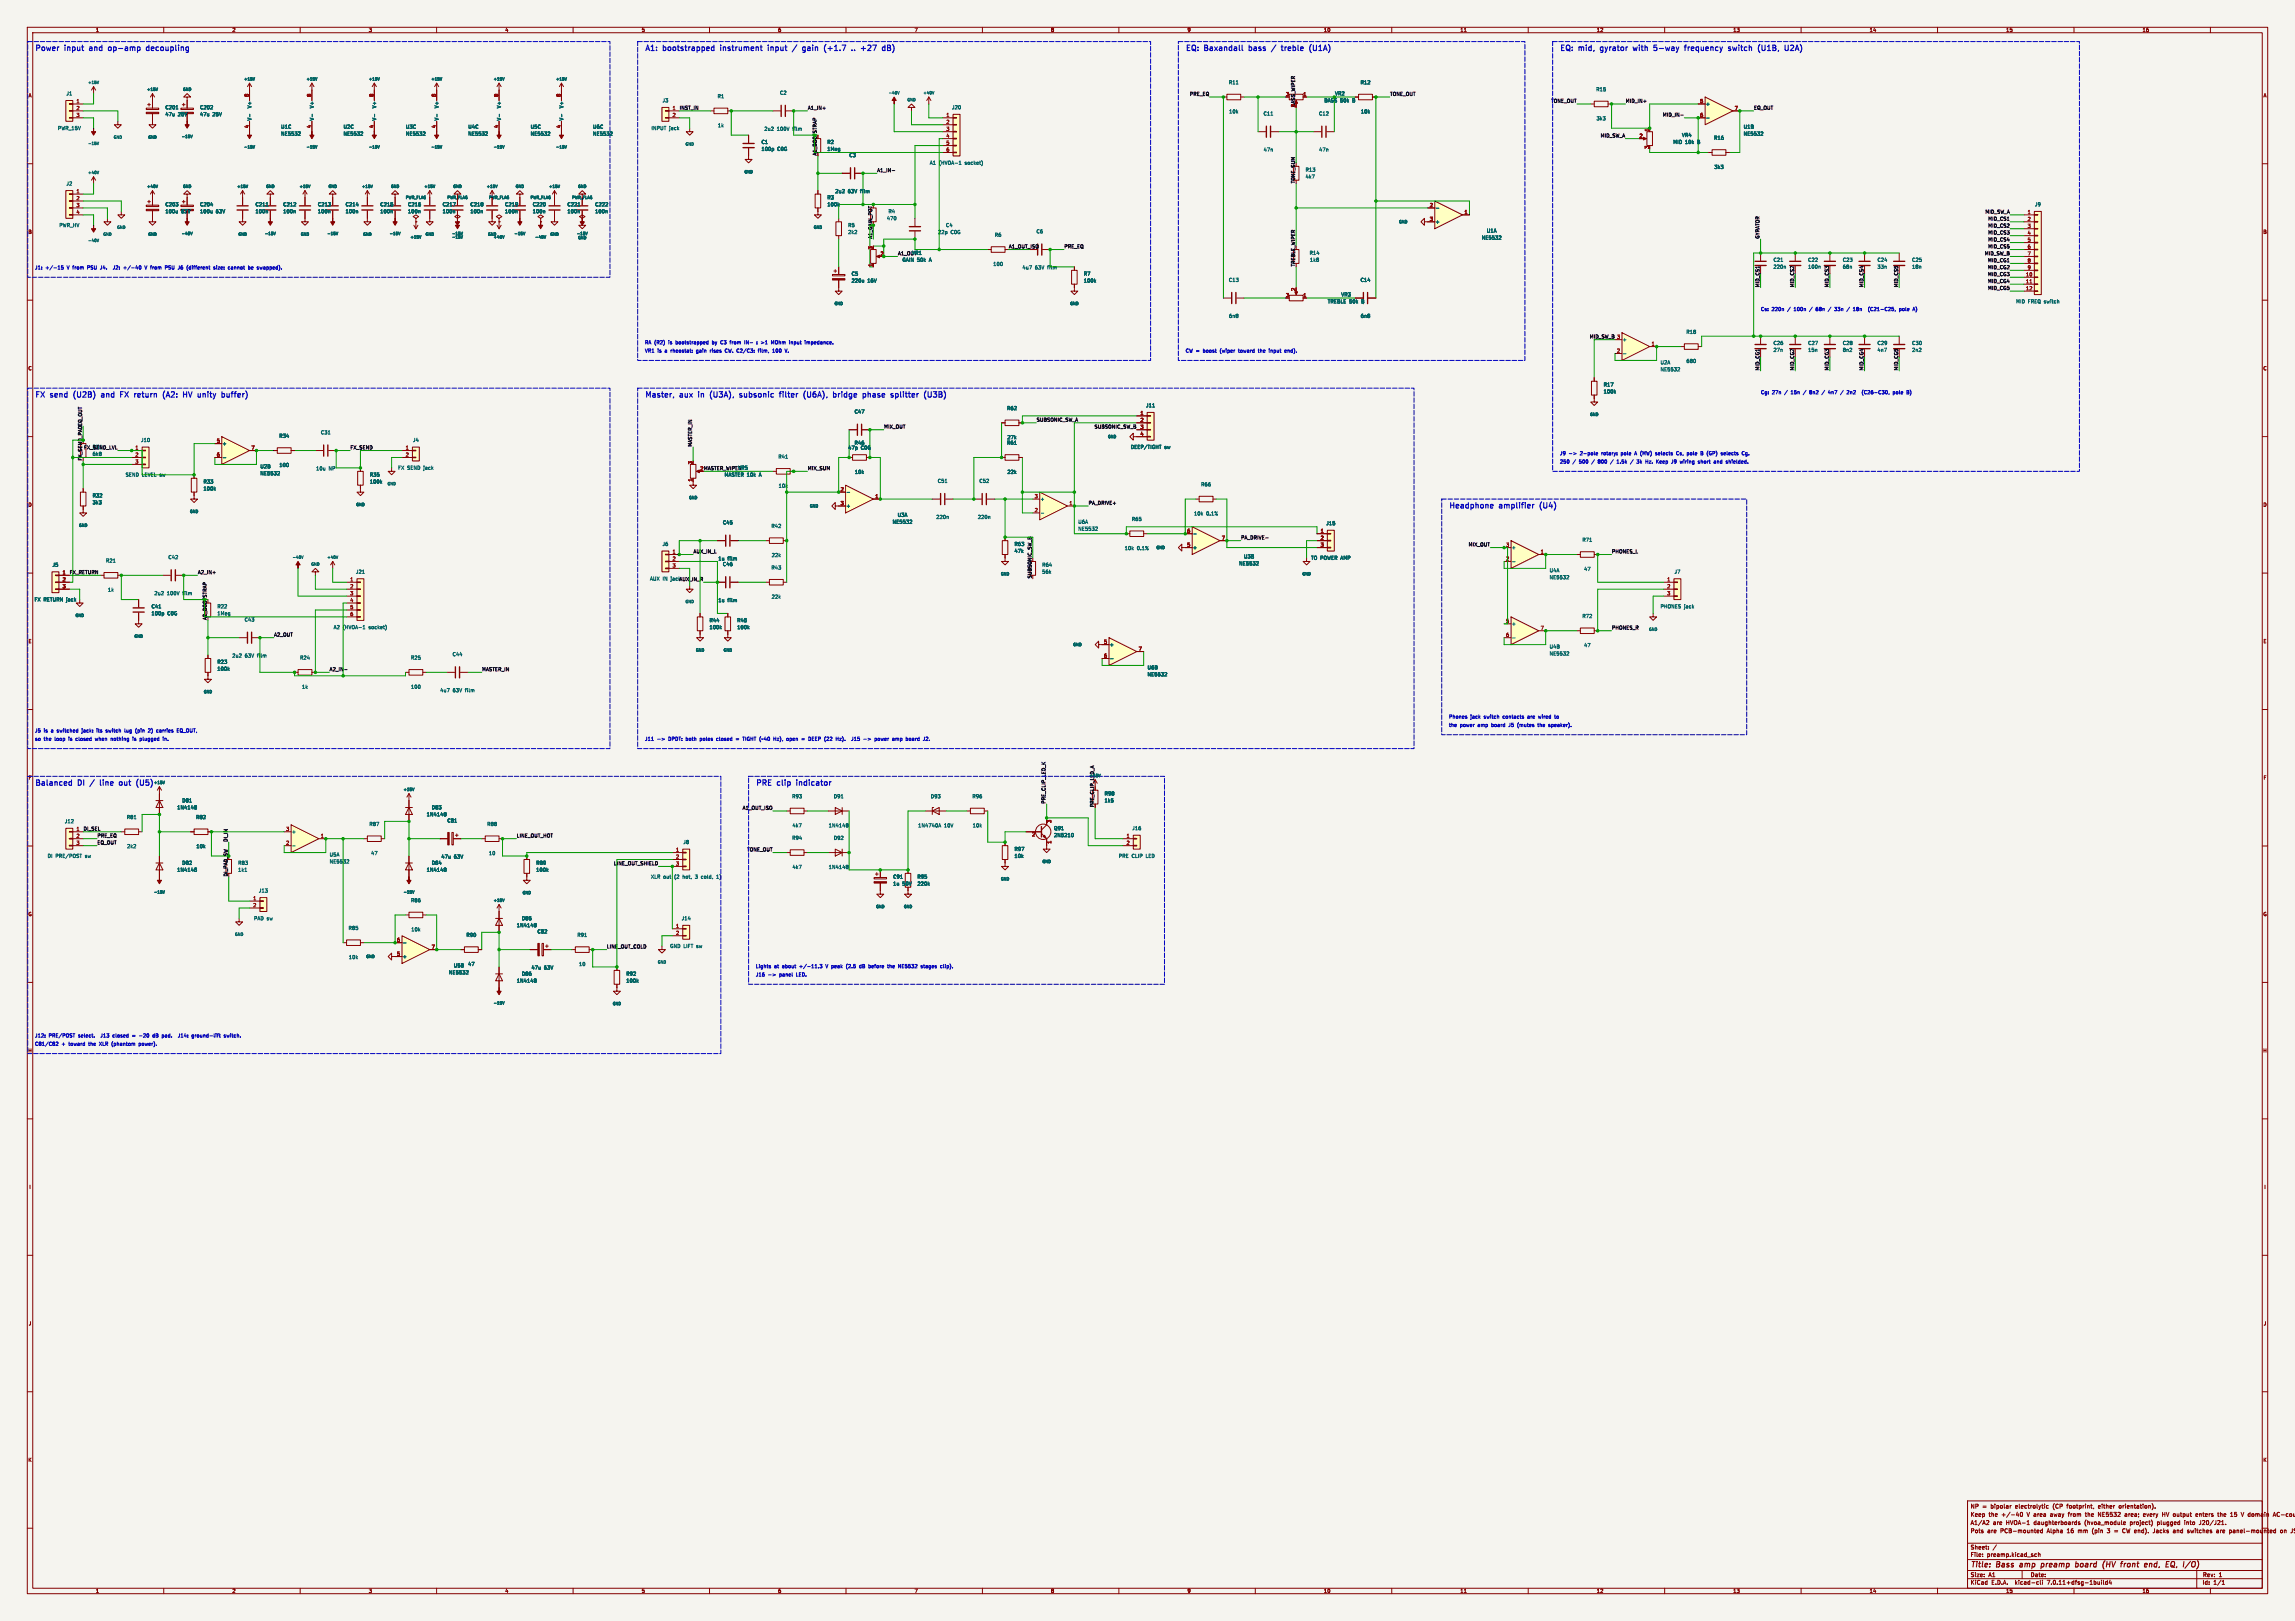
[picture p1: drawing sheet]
<svg xmlns="http://www.w3.org/2000/svg" width="841mm" height="594mm" viewBox="0 0 841 594" stroke-linecap="round" stroke-linejoin="round" font-family="sans-serif">
<defs><g id="words">
<g font-size="2.8" fill="#0000c2">
<text x="12.7" y="18.8">Power</text>
<text x="23.9" y="18.8">input</text>
<text x="33.7" y="18.8">and</text>
<text x="41.5" y="18.8">op-amp</text>
<text x="56.2" y="18.8">decoupling</text>
<text x="236.2" y="18.8">A1:</text>
<text x="243.1" y="18.8">bootstrapped</text>
<text x="265" y="18.8">instrument</text>
<text x="283.2" y="18.8">input</text>
<text x="293" y="18.8">/</text>
<text x="297.5" y="18.8">gain</text>
<text x="306.2" y="18.8">(+1.7</text>
<text x="321.3" y="18.8">+27</text>
<text x="434.3" y="18.8">EQ:</text>
<text x="441.5" y="18.8">Baxandall</text>
<text x="458.6" y="18.8">bass</text>
<text x="472.2" y="18.8">treble</text>
<text x="483.2" y="18.8">(U1A)</text>
<text x="571.5" y="18.8">EQ:</text>
<text x="578.7" y="18.8">mid,</text>
<text x="587.4" y="18.8">gyrator</text>
<text x="600.3" y="18.8">with</text>
<text x="608.6" y="18.8">5-way</text>
<text x="620.7" y="18.8">frequency</text>
<text x="637.5" y="18.8">switch</text>
<text x="649.2" y="18.8">(U1B,</text>
<text x="659.8" y="18.8">U2A)</text>
<text x="12.7" y="145.8">FX</text>
<text x="18.6" y="145.8">send</text>
<text x="27.9" y="145.8">(U2B)</text>
<text x="38.9" y="145.8">and</text>
<text x="46.7" y="145.8">FX</text>
<text x="52.6" y="145.8">return</text>
<text x="63.9" y="145.8">(A2:</text>
<text x="72.1" y="145.8">HV</text>
<text x="78.2" y="145.8">unity</text>
<text x="87.8" y="145.8">buffer)</text>
<text x="236.2" y="145.8">Master,</text>
<text x="249.3" y="145.8">aux</text>
<text x="256.9" y="145.8">in</text>
<text x="262" y="145.8">(U3A),</text>
<text x="273.6" y="145.8">subsonic</text>
<text x="289.1" y="145.8">filter</text>
<text x="298.6" y="145.8">(U6A),</text>
<text x="310.3" y="145.8">bridge</text>
<text x="322" y="145.8">phase</text>
<text x="333" y="145.8">splitter</text>
<text x="346" y="145.8">(U3B)</text>
<text x="530.9" y="186.4">Headphone</text>
<text x="549.6" y="186.4">amplifier</text>
<text x="565.2" y="186.4">(U4)</text>
<text x="12.7" y="288">Balanced</text>
<text x="28.7" y="288">DI</text>
<text x="38.4" y="288">line</text>
<text x="46.3" y="288">out</text>
<text x="53.4" y="288">(U5)</text>
<text x="276.9" y="288">PRE</text>
<text x="285" y="288">clip</text>
<text x="292.8" y="288">indicator</text>
</g>
<g font-size="2.8" fill="#840000">
<text x="722" y="574.9">Title:</text>
<text x="731.7" y="574.9">Bass</text>
<text x="741" y="574.9">amp</text>
<text x="749.6" y="574.9">preamp</text>
<text x="763" y="574.9">board</text>
<text x="773.8" y="574.9">(HV</text>
<text x="781.3" y="574.9">front</text>
<text x="790.7" y="574.9">end,</text>
<text x="799.3" y="574.9">EQ,</text>
</g>
<g font-size="2.1" fill="#840000">
<text x="722" y="556">Keep</text>
<text x="722" y="553">NP</text>
<text x="726.4" y="553">=</text>
<text x="728.7" y="556">the</text>
<text x="729.5" y="553">bipolar</text>
<text x="733.5" y="556">+/-40</text>
<text x="738.7" y="553">electrolytic</text>
<text x="743" y="556">V area</text>
<text x="751.8" y="556">away</text>
<text x="752.6" y="553">(CP</text>
<text x="757.9" y="553">footprint,</text>
<text x="758.5" y="556">from</text>
<text x="765" y="556">the</text>
<text x="769.5" y="553">either</text>
<text x="769.8" y="556">NE5532</text>
<text x="777.2" y="553">orientation).</text>
<text x="779.7" y="556">area;</text>
<text x="786.6" y="556">every</text>
<text x="793.7" y="556">HV output</text>
<text x="806.3" y="556">enters</text>
<text x="814.6" y="556">the</text>
<text x="819.4" y="556">15</text>
<text x="823.5" y="556">V domain</text>
<text x="835.5" y="556">AC-cou</text>
<text x="722" y="562">Pots</text>
<text x="722" y="559">A1/A2</text>
<text x="728.2" y="562">are</text>
<text x="730.3" y="559">are</text>
<text x="733.1" y="562">PCB-mounted</text>
<text x="735.2" y="559">HVOA-1</text>
<text x="745.5" y="559">daughterboards</text>
<text x="750.3" y="562">Alpha</text>
<text x="757.8" y="562">16</text>
<text x="761.9" y="562">mm</text>
<text x="764.2" y="559">(hvoa_module</text>
<text x="767.2" y="562">(pin</text>
<text x="773" y="562">3</text>
<text x="778.8" y="562">CW end).</text>
<text x="781" y="559">project)</text>
<text x="790.4" y="562">Jacks</text>
<text x="791.1" y="559">plugged</text>
<text x="797.9" y="562">and</text>
<text x="801.2" y="559">into</text>
<text x="803.3" y="562">switches</text>
<text x="806.8" y="559">J20/J21.</text>
<text x="814.1" y="562">are</text>
<text x="818.9" y="562">panel-mounted</text>
<text x="837.8" y="562">on</text>
<text x="722" y="568">Sheet:</text>
<text x="722" y="570.7">File:</text>
<text x="728.1" y="570.7">preamp.kicad_sch</text>
<text x="722" y="580.9">KiCad</text>
<text x="722" y="578.1">Size:</text>
<text x="728.7" y="578.1">A1</text>
<text x="729.7" y="580.9">E.D.A.</text>
<text x="738.6" y="580.9">kicad-cli</text>
<text x="744" y="578.1">Date:</text>
<text x="750.5" y="580.9">7.0.11+dfsg-1build4</text>
<text x="807" y="578.3">Rev:</text>
<text x="807" y="580.9">Id:</text>
<text x="811.1" y="580.9">1/1</text>
<text x="813.4" y="578.3">1</text>
</g>
<g font-size="1.8" fill="#840000">
<text x="35" y="11.9">1</text>
<text x="85" y="11.9">2</text>
<text x="135" y="11.9">3</text>
<text x="185" y="11.9">4</text>
<text x="235" y="11.9">5</text>
<text x="285" y="11.9">6</text>
<text x="335" y="11.9">7</text>
<text x="385" y="11.9">8</text>
<text x="435" y="11.9">9</text>
<text x="485" y="11.9">10</text>
<text x="535" y="11.9">11</text>
<text x="585" y="11.9">12</text>
<text x="635" y="11.9">13</text>
<text x="685" y="11.9">14</text>
<text x="735" y="11.9">15</text>
<text x="785" y="11.9">16</text>
<text x="10.3" y="35.9">A</text>
<text x="829.3" y="35.9">A</text>
<text x="10.3" y="85.9">B</text>
<text x="829.2" y="85.9">B</text>
<text x="10.3" y="135.9">C</text>
<text x="829.2" y="135.9">C</text>
<text x="10.3" y="185.9">D</text>
<text x="829.2" y="185.9">D</text>
<text x="10.3" y="235.9">E</text>
<text x="829.3" y="235.9">E</text>
<text x="10.3" y="285.9">F</text>
<text x="829.3" y="285.9">F</text>
<text x="401" y="295.9" transform="rotate(-90 401 295.9)">PRE_CLIP_LED_A</text>
<text x="10.3" y="335.9">G</text>
<text x="829.2" y="335.9">G</text>
<text x="10.2" y="385.9">H</text>
<text x="829.2" y="385.9">H</text>
<text x="10.6" y="435.9">I</text>
<text x="829.6" y="435.9">I</text>
<text x="10.4" y="485.9">J</text>
<text x="829.4" y="485.9">J</text>
<text x="10.3" y="535.9">K</text>
<text x="829.2" y="535.9">K</text>
<text x="35" y="583.9">1</text>
<text x="85" y="583.9">2</text>
<text x="135" y="583.9">3</text>
<text x="185" y="583.9">4</text>
<text x="235" y="583.9">5</text>
<text x="285" y="583.9">6</text>
<text x="335" y="583.9">7</text>
<text x="385" y="583.9">8</text>
<text x="435" y="583.9">9</text>
<text x="485" y="583.9">10</text>
<text x="535" y="583.9">11</text>
<text x="585" y="583.9">12</text>
<text x="635" y="583.9">13</text>
<text x="685" y="583.9">14</text>
<text x="735" y="583.9">15</text>
<text x="785" y="583.9">16</text>
</g>
<g font-size="1.8" fill="#006464">
<text x="24.2" y="35.2">J1</text>
<text x="285.7" y="34.9">C2</text>
<text x="450.2" y="31.1">R11</text>
<text x="489.1" y="35.2">VR2</text>
<text x="498.4" y="31.1">R12</text>
<text x="584.8" y="33.6">R15</text>
<text x="60.5" y="40.2">C201</text>
<text x="73.2" y="40.2">C202</text>
<text x="92.3" y="39.8" transform="rotate(-90 92.3 39.8)">V+</text>
<text x="115.2" y="39.8" transform="rotate(-90 115.2 39.8)">V+</text>
<text x="138" y="39.8" transform="rotate(-90 138 39.8)">V+</text>
<text x="160.9" y="39.8" transform="rotate(-90 160.9 39.8)">V+</text>
<text x="183.7" y="39.8" transform="rotate(-90 183.7 39.8)">V+</text>
<text x="206.6" y="39.8" transform="rotate(-90 206.6 39.8)">V+</text>
<text x="242.6" y="37.7">J3</text>
<text x="262.8" y="36.2">R1</text>
<text x="348.7" y="40.2">J20</text>
<text x="450.3" y="41.8">10k</text>
<text x="485.2" y="37.7">BASS 50k</text>
<text x="495.7" y="37.7">B</text>
<text x="498.6" y="41.8">10k</text>
<text x="625" y="39">+</text>
<text x="21.1" y="47.9">PWR_15V</text>
<text x="60.5" y="42.8">47u</text>
<text x="65.2" y="42.8">25V</text>
<text x="73.2" y="42.8">47u</text>
<text x="77.9" y="42.8">25V</text>
<text x="92.3" y="44.3" transform="rotate(-90 92.3 44.3)">V-</text>
<text x="102.9" y="47.3">U1C</text>
<text x="115.2" y="44.3" transform="rotate(-90 115.2 44.3)">V-</text>
<text x="125.7" y="47.3">U2C</text>
<text x="138" y="44.3" transform="rotate(-90 138 44.3)">V-</text>
<text x="148.6" y="47.3">U3C</text>
<text x="160.9" y="44.3" transform="rotate(-90 160.9 44.3)">V-</text>
<text x="171.5" y="47.3">U4C</text>
<text x="183.7" y="44.3" transform="rotate(-90 183.7 44.3)">V-</text>
<text x="194.3" y="47.3">U5C</text>
<text x="206.6" y="44.3" transform="rotate(-90 206.6 44.3)">V-</text>
<text x="217.2" y="47.3">U6C</text>
<text x="238.6" y="47.9">INPUT</text>
<text x="245.2" y="47.9">jack</text>
<text x="262.9" y="46.8">1k</text>
<text x="462.9" y="42.5">C11</text>
<text x="483.2" y="42.5">C12</text>
<text x="584.9" y="44.3">3k3</text>
<text x="638.8" y="47.3">U1B</text>
<text x="102.9" y="49.9">NE5532</text>
<text x="125.7" y="49.9">NE5532</text>
<text x="148.6" y="49.9">NE5532</text>
<text x="171.5" y="49.9">NE5532</text>
<text x="194.3" y="49.9">NE5532</text>
<text x="217.2" y="49.9">NE5532</text>
<text x="278.9" y="52.9">C1</text>
<text x="280" y="48.1">2u2</text>
<text x="284.7" y="48.1">100V</text>
<text x="290.6" y="48.1">film</text>
<text x="303" y="52.9">R2</text>
<text x="613" y="52.9">MID</text>
<text x="616.2" y="50.4">VR4</text>
<text x="617.5" y="52.9">10k</text>
<text x="622.1" y="52.9">B</text>
<text x="628" y="51.4">R16</text>
<text x="638.8" y="49.9">NE5532</text>
<text x="278.9" y="55.5">100p</text>
<text x="284.9" y="55.5">C0G</text>
<text x="303" y="55.5">1Meg</text>
<text x="311.1" y="57.8">C3</text>
<text x="462.9" y="55.7">47n</text>
<text x="483.3" y="55.7">47n</text>
<text x="340.6" y="60.6">A1</text>
<text x="344.1" y="60.6">(HVOA-1</text>
<text x="353.7" y="60.6">socket)</text>
<text x="478.3" y="63.1">R13</text>
<text x="478.3" y="65.6">4k7</text>
<text x="628.1" y="62.1">3k3</text>
<text x="24.2" y="68.2">J2</text>
<text x="306" y="71">2u2</text>
<text x="310.7" y="71">63V</text>
<text x="315.4" y="71">film</text>
<text x="60.5" y="75.8">C203</text>
<text x="73.2" y="75.8">C204</text>
<text x="93.5" y="75.8">C211</text>
<text x="103.6" y="75.8">C212</text>
<text x="116.3" y="75.8">C213</text>
<text x="126.5" y="75.8">C214</text>
<text x="139.2" y="75.8">C215</text>
<text x="149.4" y="75.8">C216</text>
<text x="162.1" y="75.8">C217</text>
<text x="172.2" y="75.8">C218</text>
<text x="184.9" y="75.8">C219</text>
<text x="195.1" y="75.8">C220</text>
<text x="207.8" y="75.8">C221</text>
<text x="217.9" y="75.8">C222</text>
<text x="303" y="73.3">R3</text>
<text x="303" y="75.8">100k</text>
<text x="745.6" y="75.8">J9</text>
<text x="21.6" y="83.4">PWR_HV</text>
<text x="60.5" y="78.3">100u</text>
<text x="66.4" y="78.3">63V</text>
<text x="73.2" y="78.3">100u</text>
<text x="79.1" y="78.3">63V</text>
<text x="93.5" y="78.3">100n</text>
<text x="103.6" y="78.3">100n</text>
<text x="116.3" y="78.3">100n</text>
<text x="126.5" y="78.3">100n</text>
<text x="139.2" y="78.3">100n</text>
<text x="149.4" y="78.3">100n</text>
<text x="162.1" y="78.3">100n</text>
<text x="172.2" y="78.3">100n</text>
<text x="184.9" y="78.3">100n</text>
<text x="195.1" y="78.3">100n</text>
<text x="207.8" y="78.3">100n</text>
<text x="217.9" y="78.3">100n</text>
<text x="310.7" y="83.4">R5</text>
<text x="324.9" y="80.9">470</text>
<text x="325.4" y="78.3">R4</text>
<text x="346.5" y="83.4">C4</text>
<text x="525.9" y="82.1">+</text>
<text x="310.7" y="86">2k2</text>
<text x="343.6" y="86">22p</text>
<text x="348.3" y="86">C0G</text>
<text x="364.4" y="87">R6</text>
<text x="379.7" y="85.7">C6</text>
<text x="542.8" y="88">NE5532</text>
<text x="544.7" y="85.4">U1A</text>
<text x="334.2" y="93.6">VR1</text>
<text x="479.8" y="93.6">R14</text>
<text x="311.9" y="101.2">C5</text>
<text x="330.6" y="96.1">GAIN 50k</text>
<text x="340.6" y="96.1">A</text>
<text x="363.8" y="97.6">100</text>
<text x="374.5" y="98.9">4u7</text>
<text x="379.3" y="98.9">63V</text>
<text x="384" y="98.9">film</text>
<text x="397" y="101.2">R7</text>
<text x="479.9" y="96.1">1k8</text>
<text x="649.7" y="96.1">C21</text>
<text x="649.7" y="98.7">220n</text>
<text x="662.4" y="96.1">C22</text>
<text x="662.4" y="98.7">100n</text>
<text x="675.1" y="96.1">C23</text>
<text x="675.1" y="98.7">68n</text>
<text x="687.8" y="96.1">C24</text>
<text x="687.8" y="98.7">33n</text>
<text x="700.5" y="96.1">C25</text>
<text x="700.5" y="98.7">18n</text>
<text x="311.9" y="103.7">220u</text>
<text x="317.9" y="103.7">16V</text>
<text x="397" y="103.7">100k</text>
<text x="450.2" y="103.5">C13</text>
<text x="498.4" y="103.5">C14</text>
<text x="486.4" y="111.4">TREBLE 50k</text>
<text x="491.4" y="108.8">VR3</text>
<text x="499" y="111.4">B</text>
<text x="738.6" y="111.4">MID</text>
<text x="743.1" y="111.4">FREQ switch</text>
<text x="450.2" y="116.7">6n8</text>
<text x="498.5" y="116.7">6n8</text>
<text x="594.5" y="125.3">+</text>
<text x="617.8" y="122.5">R18</text>
<text x="649.7" y="126.6">C26</text>
<text x="649.7" y="129.1">27n</text>
<text x="662.4" y="126.6">C27</text>
<text x="662.4" y="129.1">15n</text>
<text x="675.1" y="126.6">C28</text>
<text x="675.1" y="129.1">8n2</text>
<text x="687.8" y="126.6">C29</text>
<text x="687.8" y="129.1">4n7</text>
<text x="700.5" y="126.6">C30</text>
<text x="700.5" y="129.1">2n2</text>
<text x="608.3" y="133.7">U2A</text>
<text x="608.3" y="136.2">NE5532</text>
<text x="617.8" y="133.2">680</text>
<text x="587.5" y="141.8">R17</text>
<text x="419.8" y="149.5">J11</text>
<text x="587.5" y="144.4">100k</text>
<text x="313" y="151.7">C47</text>
<text x="368.9" y="150.5">R62</text>
<text x="102.2" y="160.6">R34</text>
<text x="117.4" y="159.4">C31</text>
<text x="369" y="161.1">27k</text>
<text x="33.8" y="167.2">6k8</text>
<text x="51.5" y="162.2">J10</text>
<text x="81.4" y="163.4">+</text>
<text x="151.2" y="162.2">J4</text>
<text x="310.7" y="164.9">47p</text>
<text x="313" y="163.2">R46</text>
<text x="315.5" y="164.9">C0G</text>
<text x="368.9" y="163.2">R61</text>
<text x="414.2" y="164.7">DEEP/TIGHT</text>
<text x="426.7" y="164.7">sw</text>
<text x="95.3" y="171.8">U2B</text>
<text x="102.2" y="171.3">100</text>
<text x="115.7" y="172.6">10u</text>
<text x="120.4" y="172.6">NP</text>
<text x="145.8" y="172.3">FX SEND jack</text>
<text x="270.4" y="172.3">VR5</text>
<text x="285.1" y="168.2">R41</text>
<text x="313.1" y="173.8">10k</text>
<text x="369" y="173.8">22k</text>
<text x="45.9" y="174.9">SEND LEVEL sw</text>
<text x="74.4" y="177.4">R33</text>
<text x="74.4" y="179.9">100k</text>
<text x="95.3" y="174.3">NE5532</text>
<text x="135.4" y="174.9">R35</text>
<text x="135.4" y="177.4">100k</text>
<text x="265.4" y="174.9">MASTER 10k</text>
<text x="278.3" y="174.9">A</text>
<text x="285.2" y="178.9">10k</text>
<text x="343.5" y="177.1">C51</text>
<text x="358.7" y="177.1">C52</text>
<text x="440" y="178.4">R66</text>
<text x="33.8" y="185">3k3</text>
<text x="33.8" y="182.5">R32</text>
<text x="381.1" y="183.7">+</text>
<text x="310" y="186.3">+</text>
<text x="328.8" y="189.6">U3A</text>
<text x="342.9" y="190.3">220n</text>
<text x="358.2" y="190.3">220n</text>
<text x="414.6" y="191.1">R65</text>
<text x="437.4" y="189.1">10k</text>
<text x="442" y="189.1">0.1%</text>
<text x="264.8" y="192.4">C45</text>
<text x="282.5" y="193.6">R42</text>
<text x="326.9" y="192.1">NE5532</text>
<text x="395" y="192.1">U6A</text>
<text x="395" y="194.7">NE5532</text>
<text x="485.9" y="192.6">J15</text>
<text x="242.6" y="200.3">J6</text>
<text x="371.6" y="200.3">R63</text>
<text x="371.6" y="202.8">47k</text>
<text x="412" y="201.8">10k</text>
<text x="416.6" y="201.8">0.1%</text>
<text x="437" y="201.5">+</text>
<text x="553.8" y="201.5">+</text>
<text x="579.7" y="198.7">R71</text>
<text x="19.1" y="207.9">J5</text>
<text x="38.7" y="206.3">R21</text>
<text x="61.6" y="205.1">C42</text>
<text x="263.1" y="205.6">1u</text>
<text x="264.8" y="207.6">C46</text>
<text x="266.6" y="205.6">film</text>
<text x="282.5" y="208.9">R43</text>
<text x="282.7" y="204.3">22k</text>
<text x="381.8" y="207.9">R64</text>
<text x="453.9" y="207.4">NE5532</text>
<text x="455.7" y="204.8">U3B</text>
<text x="480.3" y="205.3">TO POWER AMP</text>
<text x="567.7" y="209.9">U4A</text>
<text x="580.3" y="209.4">47</text>
<text x="130.3" y="210.4">J21</text>
<text x="238.1" y="213">AUX IN</text>
<text x="381.8" y="210.4">56k</text>
<text x="567.7" y="212.4">NE5532</text>
<text x="613.5" y="210.4">J7</text>
<text x="12.5" y="220.6">FX RETURN jack</text>
<text x="39.4" y="217">1k</text>
<text x="56.4" y="218.3">2u2</text>
<text x="61.2" y="218.3">100V</text>
<text x="67.1" y="218.3">film</text>
<text x="263.1" y="220.8">1u</text>
<text x="266.6" y="220.8">film</text>
<text x="282.7" y="219.6">22k</text>
<text x="55.4" y="223.1">C41</text>
<text x="55.4" y="225.7">100p</text>
<text x="61.3" y="225.7">C0G</text>
<text x="79.5" y="225.7">1Meg</text>
<text x="79.5" y="223.1">R22</text>
<text x="89.5" y="227.9">C43</text>
<text x="579.7" y="226.7">R72</text>
<text x="608.4" y="223.1">PHONES</text>
<text x="617.1" y="223.1">jack</text>
<text x="122.2" y="230.7">A2</text>
<text x="125.6" y="230.7">(HVOA-1</text>
<text x="135.3" y="230.7">socket)</text>
<text x="259.9" y="228.2">R44</text>
<text x="259.9" y="230.7">100k</text>
<text x="270" y="228.2">R45</text>
<text x="270" y="230.7">100k</text>
<text x="553.8" y="229.5">+</text>
<text x="406.5" y="237.1">+</text>
<text x="567.7" y="237.8">U4B</text>
<text x="580.3" y="237.3">47</text>
<text x="79.5" y="243.4">R23</text>
<text x="79.5" y="246">100k</text>
<text x="85" y="241.1">2u2</text>
<text x="89.7" y="241.1">63V</text>
<text x="94.4" y="241.1">film</text>
<text x="109.8" y="241.9">R24</text>
<text x="150.5" y="241.9">R25</text>
<text x="165.7" y="240.6">C44</text>
<text x="420.4" y="245.5">U6B</text>
<text x="567.7" y="240.4">NE5532</text>
<text x="420.4" y="248">NE5532</text>
<text x="110.5" y="252.6">1k</text>
<text x="150.5" y="252.6">100</text>
<text x="161.2" y="253.8">4u7</text>
<text x="165.9" y="253.8">63V</text>
<text x="170.6" y="253.8">film</text>
<text x="290.2" y="292.7">R93</text>
<text x="305.4" y="292.7">D91</text>
<text x="341" y="292.7">D93</text>
<text x="356.2" y="292.7">R96</text>
<text x="404.6" y="291.7">R98</text>
<text x="64.8" y="296.8">1N4148</text>
<text x="66.6" y="294.2">D81</text>
<text x="156.2" y="299.3">1N4148</text>
<text x="158.1" y="296.8">D83</text>
<text x="404.6" y="294.2">1k5</text>
<text x="23.6" y="301.9">J12</text>
<text x="46.3" y="300.3">R81</text>
<text x="71.7" y="300.3">R82</text>
<text x="106.8" y="305.7">+</text>
<text x="135.2" y="302.9">R87</text>
<text x="163.8" y="301.6">C81</text>
<text x="178.4" y="302.9">R88</text>
<text x="290.3" y="303.4">4k7</text>
<text x="303.6" y="303.4">1N4148</text>
<text x="336.3" y="303.4">1N4740A</text>
<text x="346" y="303.4">10V</text>
<text x="356.3" y="303.4">10k</text>
<text x="386.1" y="304.4">Q91</text>
<text x="414.8" y="304.4">J16</text>
<text x="46.4" y="311">2k2</text>
<text x="71.8" y="311">10k</text>
<text x="250.3" y="309.5">J8</text>
<text x="290.2" y="307.9">R94</text>
<text x="305.4" y="307.9">D92</text>
<text x="386.1" y="306.9">2N5210</text>
<text x="17.3" y="314.6">DI</text>
<text x="20.4" y="314.6">PRE/POST</text>
<text x="31.3" y="314.6">sw</text>
<text x="66.6" y="317.1">D82</text>
<text x="87.1" y="317.1">R83</text>
<text x="120.7" y="316.6">NE5532</text>
<text x="120.7" y="314">U5A</text>
<text x="135.8" y="313.5">47</text>
<text x="158.1" y="317.1">D84</text>
<text x="161.6" y="314.8">47u</text>
<text x="166.4" y="314.8">63V</text>
<text x="179" y="313.5">10</text>
<text x="196.4" y="317.1">R89</text>
<text x="371.6" y="312">R97</text>
<text x="371.6" y="314.6">10k</text>
<text x="409.8" y="314.6">PRE CLIP</text>
<text x="420" y="314.6">LED</text>
<text x="64.8" y="319.6">1N4148</text>
<text x="87.1" y="319.6">1k1</text>
<text x="156.2" y="319.6">1N4148</text>
<text x="196.4" y="319.6">100k</text>
<text x="238.4" y="322.2">XLR out</text>
<text x="247.3" y="322.2">(2</text>
<text x="250.5" y="322.2">hot,</text>
<text x="255.3" y="322.2">3</text>
<text x="257.7" y="322.2">cold,</text>
<text x="263.5" y="322.2">1)</text>
<text x="290.3" y="318.6">4k7</text>
<text x="303.6" y="318.6">1N4148</text>
<text x="327.2" y="322.2">C91</text>
<text x="336.1" y="322.2">R95</text>
<text x="94.7" y="327.3">J13</text>
<text x="327.2" y="324.7">1u</text>
<text x="330.7" y="324.7">50V</text>
<text x="336.1" y="324.7">220k</text>
<text x="150.5" y="330.8">R86</text>
<text x="92.9" y="337.4">PAD sw</text>
<text x="127.6" y="341">R85</text>
<text x="150.6" y="341.5">10k</text>
<text x="189.2" y="340">1N4148</text>
<text x="191.1" y="337.4">D85</text>
<text x="249.7" y="337.4">J14</text>
<text x="170.8" y="343.5">R90</text>
<text x="196.8" y="342.2">C82</text>
<text x="211.4" y="343.5">R91</text>
<text x="245.4" y="347.6">GND LIFT sw</text>
<text x="127.7" y="351.6">10k</text>
<text x="147.4" y="351.4">+</text>
<text x="164.4" y="357.2">NE5532</text>
<text x="166.1" y="354.7">U5B</text>
<text x="171.4" y="354.2">47</text>
<text x="191.1" y="357.7">D86</text>
<text x="194.6" y="355.4">47u</text>
<text x="199.4" y="355.4">63V</text>
<text x="212" y="354.2">10</text>
<text x="229.4" y="357.7">R92</text>
<text x="189.2" y="360.3">1N4148</text>
<text x="229.4" y="360.3">100k</text>
</g>
<g font-size="1.8" fill="#a90000">
<text x="91.2" y="35.6" transform="rotate(-90 91.2 35.6)">8</text>
<text x="114" y="35.6" transform="rotate(-90 114 35.6)">8</text>
<text x="136.9" y="35.6" transform="rotate(-90 136.9 35.6)">8</text>
<text x="159.8" y="35.6" transform="rotate(-90 159.8 35.6)">8</text>
<text x="182.6" y="35.6" transform="rotate(-90 182.6 35.6)">8</text>
<text x="205.5" y="35.6" transform="rotate(-90 205.5 35.6)">8</text>
<text x="471.1" y="35.3">3</text>
<text x="477.4" y="35.3">1</text>
<text x="27.9" y="37.8">1</text>
<text x="27.9" y="40.4">2</text>
<text x="246.3" y="40.4">1</text>
<text x="474.7" y="39.4" transform="rotate(-90 474.7 39.4)">2</text>
<text x="622.9" y="37.8">5</text>
<text x="635.6" y="40.4">7</text>
<text x="27.9" y="42.9">3</text>
<text x="91.2" y="47.1" transform="rotate(-90 91.2 47.1)">4</text>
<text x="114" y="47.1" transform="rotate(-90 114 47.1)">4</text>
<text x="136.9" y="47.1" transform="rotate(-90 136.9 47.1)">4</text>
<text x="159.8" y="47.1" transform="rotate(-90 159.8 47.1)">4</text>
<text x="182.6" y="47.1" transform="rotate(-90 182.6 47.1)">4</text>
<text x="205.5" y="47.1" transform="rotate(-90 205.5 47.1)">4</text>
<text x="246.3" y="42.9">2</text>
<text x="346.6" y="42.9">1</text>
<text x="346.6" y="45.5">2</text>
<text x="622.9" y="42.9">6</text>
<text x="346.6" y="48">3</text>
<text x="346.6" y="50.5">4</text>
<text x="346.6" y="53.1">5</text>
<text x="600.6" y="50.5">2</text>
<text x="604.3" y="48.3" transform="rotate(-90 604.3 48.3)">1</text>
<text x="346.6" y="55.6">6</text>
<text x="604.3" y="54.7" transform="rotate(-90 604.3 54.7)">3</text>
<text x="27.9" y="70.9">1</text>
<text x="27.9" y="73.4">2</text>
<text x="27.9" y="75.9">3</text>
<text x="523.8" y="75.9">2</text>
<text x="27.9" y="78.5">4</text>
<text x="523.8" y="81">3</text>
<text x="536.5" y="78.5">1</text>
<text x="742.9" y="78.5">1</text>
<text x="742.9" y="81">2</text>
<text x="742.9" y="83.6">3</text>
<text x="742.9" y="86.1">4</text>
<text x="742.9" y="88.6">5</text>
<text x="319.8" y="91.5" transform="rotate(-90 319.8 91.5)">3</text>
<text x="322.5" y="93.7">2</text>
<text x="742.9" y="91.2">6</text>
<text x="742.9" y="93.7">7</text>
<text x="319.8" y="97.9" transform="rotate(-90 319.8 97.9)">1</text>
<text x="742.3" y="101.3">10</text>
<text x="742.9" y="96.3">8</text>
<text x="742.9" y="98.8">9</text>
<text x="474.7" y="106.8" transform="rotate(-90 474.7 106.8)">2</text>
<text x="742.3" y="103.9">11</text>
<text x="742.3" y="106.4">12</text>
<text x="471.1" y="109">3</text>
<text x="477.4" y="109">1</text>
<text x="592.4" y="129.3">2</text>
<text x="605.1" y="126.7">1</text>
<text x="417.8" y="152.1">1</text>
<text x="417.8" y="154.7">2</text>
<text x="417.8" y="157.2">3</text>
<text x="417.8" y="159.8">4</text>
<text x="49.5" y="164.8">1</text>
<text x="49.5" y="167.4">2</text>
<text x="79.3" y="162.3">5</text>
<text x="79.3" y="167.4">6</text>
<text x="92" y="164.8">7</text>
<text x="148.5" y="164.8">1</text>
<text x="148.5" y="167.4">2</text>
<text x="49.5" y="169.9">3</text>
<text x="253.7" y="170.3" transform="rotate(-90 253.7 170.3)">3</text>
<text x="256.5" y="172.5">2</text>
<text x="253.7" y="176.6" transform="rotate(-90 253.7 176.6)">1</text>
<text x="307.9" y="180.1">2</text>
<text x="307.9" y="185.2">3</text>
<text x="320.6" y="182.6">1</text>
<text x="379" y="182.6">3</text>
<text x="391.7" y="185.2">1</text>
<text x="379" y="187.7">2</text>
<text x="434.9" y="195.3">6</text>
<text x="447.6" y="197.9">7</text>
<text x="483.8" y="195.3">1</text>
<text x="483.8" y="197.9">2</text>
<text x="246.3" y="202.9">1</text>
<text x="434.9" y="200.4">5</text>
<text x="483.8" y="200.4">3</text>
<text x="551.7" y="200.4">3</text>
<text x="564.4" y="202.9">1</text>
<text x="246.3" y="205.5">2</text>
<text x="246.3" y="208">3</text>
<text x="551.7" y="205.5">2</text>
<text x="22.8" y="210.6">1</text>
<text x="22.8" y="213.1">2</text>
<text x="22.8" y="215.6">3</text>
<text x="128.2" y="213.1">1</text>
<text x="128.2" y="215.6">2</text>
<text x="610.8" y="213.1">1</text>
<text x="610.8" y="215.6">2</text>
<text x="128.2" y="218.2">3</text>
<text x="128.2" y="220.7">4</text>
<text x="610.8" y="218.2">3</text>
<text x="128.2" y="223.3">5</text>
<text x="128.2" y="225.8">6</text>
<text x="551.7" y="228.3">5</text>
<text x="551.7" y="233.4">6</text>
<text x="564.4" y="230.9">7</text>
<text x="404.4" y="236">5</text>
<text x="417.1" y="238.5">7</text>
<text x="404.4" y="241">6</text>
<text x="27.9" y="304.5">1</text>
<text x="104.7" y="304.5">3</text>
<text x="385.5" y="301.7" transform="rotate(-90 385.5 301.7)">3</text>
<text x="27.9" y="307.1">2</text>
<text x="27.9" y="309.6">3</text>
<text x="104.7" y="309.6">2</text>
<text x="117.4" y="307.1">1</text>
<text x="378.1" y="306.8">2</text>
<text x="385.5" y="309.3" transform="rotate(-90 385.5 309.3)">1</text>
<text x="412.7" y="307.1">1</text>
<text x="412.7" y="309.6">2</text>
<text x="247.6" y="312.2">1</text>
<text x="247.6" y="314.7">2</text>
<text x="247.6" y="317.2">3</text>
<text x="92.6" y="329.9">1</text>
<text x="92.6" y="332.5">2</text>
<text x="247.6" y="340.1">1</text>
<text x="145.3" y="345.2">6</text>
<text x="158" y="347.7">7</text>
<text x="247.6" y="342.6">2</text>
<text x="145.3" y="350.3">5</text>
</g>
<g font-size="1.8" fill="#0f0f0f">
<text x="435.9" y="35.2">PRE_EQ</text>
<text x="509.3" y="35.2">TONE_OUT</text>
<text x="248.9" y="40.3">INST_IN</text>
<text x="295.9" y="40.3">A1_IN+</text>
<text x="474.6" y="39.4" transform="rotate(-90 474.6 39.4)">BASS_WIPER</text>
<text x="568.3" y="37.7">TONE_OUT</text>
<text x="595.6" y="37.7">MID_IN+</text>
<text x="642.6" y="40.3">EQ_OUT</text>
<text x="609.2" y="42.8">MID_IN-</text>
<text x="586.4" y="50.4">MID_SW_A</text>
<text x="321.3" y="63.1">A1_IN-</text>
<text x="474.6" y="67.3" transform="rotate(-90 474.6 67.3)">TONE_SUM</text>
<text x="727.4" y="78.4">MID_SW_A</text>
<text x="728.4" y="80.9">MID_CS1</text>
<text x="728.4" y="83.5">MID_CS2</text>
<text x="644.8" y="87.6" transform="rotate(-90 644.8 87.6)">GYRATOR</text>
<text x="728.4" y="86">MID_CS3</text>
<text x="728.4" y="88.5">MID_CS4</text>
<text x="328.9" y="93.6">A1_OUT</text>
<text x="369.6" y="91.1">A1_OUT_ISO</text>
<text x="389.9" y="91.1">PRE_EQ</text>
<text x="727.2" y="93.6">MID_SW_B</text>
<text x="728.4" y="91.1">MID_CS5</text>
<text x="474.6" y="97.8" transform="rotate(-90 474.6 97.8)">TREBLE_WIPER</text>
<text x="728.4" y="101.2">MID_CG3</text>
<text x="728.4" y="98.7">MID_CG2</text>
<text x="728.4" y="96.2">MID_CG1</text>
<text x="644.8" y="105.4" transform="rotate(-90 644.8 105.4)">MID_CS1</text>
<text x="657.5" y="105.4" transform="rotate(-90 657.5 105.4)">MID_CS2</text>
<text x="670.2" y="105.4" transform="rotate(-90 670.2 105.4)">MID_CS3</text>
<text x="682.9" y="105.4" transform="rotate(-90 682.9 105.4)">MID_CS4</text>
<text x="695.6" y="105.4" transform="rotate(-90 695.6 105.4)">MID_CS5</text>
<text x="728.4" y="103.8">MID_CG4</text>
<text x="728.4" y="106.3">MID_CG5</text>
<text x="582.4" y="124.1">MID_SW_B 3</text>
<text x="644.8" y="135.9" transform="rotate(-90 644.8 135.9)">MID_CG1</text>
<text x="657.5" y="135.9" transform="rotate(-90 657.5 135.9)">MID_CG2</text>
<text x="670.2" y="135.9" transform="rotate(-90 670.2 135.9)">MID_CG3</text>
<text x="682.9" y="135.9" transform="rotate(-90 682.9 135.9)">MID_CG4</text>
<text x="695.6" y="135.9" transform="rotate(-90 695.6 135.9)">MID_CG5</text>
<text x="379.7" y="154.6">SUBSONIC_SW_A</text>
<text x="323.8" y="157.1">MIX_OUT</text>
<text x="400.9" y="157.1">SUBSONIC_SW_B</text>
<text x="30.6" y="164.7">FX_SEND_LVL</text>
<text x="33.8" y="164.7">R31</text>
<text x="128.3" y="164.7">FX_SEND</text>
<text x="253.7" y="163.8" transform="rotate(-90 253.7 163.8)">MASTER_IN</text>
<text x="256.5" y="172.5">2 MASTER_WIPER</text>
<text x="295.9" y="172.4">MIX_SUM</text>
<text x="398.8" y="185.1">PA_DRIVE+</text>
<text x="454.7" y="197.8">PA_DRIVE-</text>
<text x="254" y="202.8">AUX_IN_L</text>
<text x="538" y="200.3">MIX_OUT</text>
<text x="590.5" y="202.8">PHONES_L</text>
<text x="25.4" y="210.5">FX_RETURN</text>
<text x="72.4" y="210.5">A2_IN+</text>
<text x="246" y="213">jackAUX_IN_R</text>
<text x="378.1" y="212.1" transform="rotate(-90 378.1 212.1)">SUBSONIC_SW_B</text>
<text x="100.3" y="233.3">A2_OUT</text>
<text x="590.5" y="230.8">PHONES_R</text>
<text x="120.6" y="246">A2_IN-</text>
<text x="176.5" y="246">MASTER_IN</text>
<text x="272" y="296.8">A1_OUT_ISO</text>
<text x="383.2" y="294.6" transform="rotate(-90 383.2 294.6)">PRE_CLIP_LED_K</text>
<text x="30.5" y="304.4">DI_SEL</text>
<text x="35.6" y="309.5">EQ_OUT</text>
<text x="35.6" y="307">PRE_EQ</text>
<text x="83.5" y="308.6" transform="rotate(-90 83.5 308.6)">DI_IN</text>
<text x="189.2" y="307">LINE_OUT_HOT</text>
<text x="224.8" y="317.1">LINE_OUT_SHIELD</text>
<text x="273.6" y="312.1">TONE_OUT</text>
<text x="222.2" y="347.6">LINE_OUT_COLD</text>
</g>
<g font-size="1.8" fill="#009600">
<text x="299.4" y="57.1" transform="rotate(-90 299.4 57.1)">A1_BOOTSTRAP</text>
<text x="319.7" y="87.6" transform="rotate(-90 319.7 87.6)">A1_GAIN_POT</text>
<text x="30.1" y="168.9" transform="rotate(-90 30.1 168.9)">FX_SEND_PADEQ_OUT</text>
<text x="75.9" y="227.3" transform="rotate(-90 75.9 227.3)">A2_BOOTSTRAP</text>
<text x="83.5" y="321.3" transform="rotate(-90 83.5 321.3)">DI_PAD_SW</text>
</g>
<g font-size="1.8" fill="#0000c2">
<text x="12.7" y="98.8">J1:</text>
<text x="16.7" y="98.8">+/-15</text>
<text x="24.7" y="98.8">V from</text>
<text x="32.5" y="98.8">PSU</text>
<text x="37.5" y="98.8">J4.</text>
<text x="42.6" y="98.8">J2:</text>
<text x="46.6" y="98.8">+/-40</text>
<text x="54.6" y="98.8">V from</text>
<text x="62.4" y="98.8">PSU</text>
<text x="67.4" y="98.8">J6</text>
<text x="70.7" y="98.8">(different</text>
<text x="80.8" y="98.8">size:</text>
<text x="86.3" y="98.8">cannot</text>
<text x="93.9" y="98.8">be</text>
<text x="97.3" y="98.8">swapped).</text>
<text x="645.2" y="114.1">Cs:</text>
<text x="649.2" y="114.1">220n</text>
<text x="655.2" y="114.1">/</text>
<text x="657.7" y="114.1">100n</text>
<text x="663.6" y="114.1">/</text>
<text x="666.1" y="114.1">68n</text>
<text x="673.4" y="114.1">33n</text>
<text x="678.1" y="114.1">/</text>
<text x="680.6" y="114.1">18n</text>
<text x="686.5" y="114.1">(C21-C25,</text>
<text x="698.1" y="114.1">pole</text>
<text x="236.2" y="129.3">VR1</text>
<text x="236.2" y="126.2">RA (R2)</text>
<text x="241" y="129.3">is</text>
<text x="243.8" y="129.3">a</text>
<text x="245.1" y="126.2">is</text>
<text x="246.1" y="129.3">rheostat:</text>
<text x="247.9" y="126.2">bootstrapped</text>
<text x="255.7" y="129.3">gain</text>
<text x="260.9" y="129.3">rises</text>
<text x="261.5" y="126.2">by</text>
<text x="264.8" y="126.2">C3</text>
<text x="266.6" y="129.3">CW. C2/C3:</text>
<text x="268.4" y="126.2">from</text>
<text x="273.9" y="126.2">IN-</text>
<text x="279.2" y="129.3">film,</text>
<text x="280.4" y="126.2">&gt;1</text>
<text x="284.3" y="126.2">MOhm</text>
<text x="284.6" y="129.3">100</text>
<text x="289.4" y="129.3">V.</text>
<text x="291.1" y="126.2">input</text>
<text x="297.1" y="126.2">impedance.</text>
<text x="434.3" y="129.3">CW =</text>
<text x="441" y="129.3">boost</text>
<text x="447.3" y="129.3">(wiper</text>
<text x="454.3" y="129.3">toward</text>
<text x="461.8" y="129.3">the</text>
<text x="465.9" y="129.3">input</text>
<text x="471.9" y="129.3">end).</text>
<text x="645.2" y="144.5">Cg:</text>
<text x="649.4" y="144.5">27n</text>
<text x="654.1" y="144.5">/</text>
<text x="656.6" y="144.5">15n</text>
<text x="661.3" y="144.5">/</text>
<text x="663.8" y="144.5">8n2</text>
<text x="671.1" y="144.5">4n7</text>
<text x="675.8" y="144.5">/</text>
<text x="678.3" y="144.5">2n2</text>
<text x="684.2" y="144.5">(C26-C30,</text>
<text x="695.8" y="144.5">pole</text>
<text x="571.5" y="166.9">J9</text>
<text x="579.2" y="166.9">2-pole</text>
<text x="587.2" y="166.9">rotary:</text>
<text x="594.5" y="166.9">pole</text>
<text x="599.7" y="166.9">A (MW)</text>
<text x="607.8" y="166.9">selects</text>
<text x="615.6" y="166.9">Cs,</text>
<text x="619.7" y="166.9">pole</text>
<text x="624.9" y="166.9">B</text>
<text x="627.4" y="166.9">(GP)</text>
<text x="632.8" y="166.9">selects</text>
<text x="640.7" y="166.9">Cg.</text>
<text x="571.5" y="169.9">250</text>
<text x="576.3" y="169.9">/</text>
<text x="578.8" y="169.9">500</text>
<text x="583.6" y="169.9">/</text>
<text x="586.1" y="169.9">800</text>
<text x="593.4" y="169.9">1.5k</text>
<text x="601.1" y="169.9">3k</text>
<text x="604.5" y="169.9">Hz.</text>
<text x="608.7" y="169.9">Keep</text>
<text x="614.4" y="169.9">J9</text>
<text x="617.8" y="169.9">wiring</text>
<text x="624.6" y="169.9">short</text>
<text x="630.6" y="169.9">and</text>
<text x="635.2" y="169.9">shielded.</text>
<text x="530.9" y="263.4">Phones</text>
<text x="538.9" y="263.4">jack</text>
<text x="543.9" y="263.4">switch</text>
<text x="551" y="263.4">contacts</text>
<text x="560.3" y="263.4">are</text>
<text x="564.5" y="263.4">wired</text>
<text x="570.6" y="263.4">to</text>
<text x="12.7" y="268.5">J5</text>
<text x="16" y="268.5">is</text>
<text x="18.9" y="268.5">a</text>
<text x="21.2" y="268.5">switched</text>
<text x="30.5" y="268.5">jack:</text>
<text x="36.2" y="268.5">its</text>
<text x="39.7" y="268.5">switch</text>
<text x="46.8" y="268.5">lug</text>
<text x="50.9" y="268.5">(pin</text>
<text x="55.8" y="268.5">2)</text>
<text x="59.1" y="268.5">carries</text>
<text x="66.8" y="268.5">EQ_OUT,</text>
<text x="530.9" y="266.5">the</text>
<text x="535" y="266.5">power</text>
<text x="541.7" y="266.5">amp</text>
<text x="546.8" y="266.5">board</text>
<text x="553.4" y="266.5">J5</text>
<text x="556.7" y="266.5">(mutes</text>
<text x="564.4" y="266.5">the</text>
<text x="568.6" y="266.5">speaker).</text>
<text x="12.7" y="271.5">so</text>
<text x="16" y="271.5">the</text>
<text x="20.2" y="271.5">loop</text>
<text x="25.5" y="271.5">is</text>
<text x="28.3" y="271.5">closed</text>
<text x="35.6" y="271.5">when</text>
<text x="41.5" y="271.5">nothing</text>
<text x="49.7" y="271.5">is</text>
<text x="52.5" y="271.5">plugged</text>
<text x="61.2" y="271.5">in.</text>
<text x="236.2" y="271.5">J11</text>
<text x="245.1" y="271.5">DPDT:</text>
<text x="251.6" y="271.5">both</text>
<text x="257" y="271.5">poles</text>
<text x="263.2" y="271.5">closed</text>
<text x="273.3" y="271.5">TIGHT (~40</text>
<text x="285" y="271.5">Hz),</text>
<text x="290" y="271.5">open</text>
<text x="295.7" y="271.5">=</text>
<text x="298.4" y="271.5">DEEP (22</text>
<text x="308.9" y="271.5">Hz).</text>
<text x="315" y="271.5">J15</text>
<text x="319.6" y="271.5">-&gt;</text>
<text x="323.9" y="271.5">power</text>
<text x="330.6" y="271.5">amp</text>
<text x="335.7" y="271.5">board</text>
<text x="276.9" y="357.9">J16</text>
<text x="276.9" y="354.8">Lights</text>
<text x="283.7" y="354.8">at</text>
<text x="285.7" y="357.9">panel</text>
<text x="286.8" y="354.8">about</text>
<text x="292.1" y="357.9">LED.</text>
<text x="293.3" y="354.8">+/-11.3</text>
<text x="303.1" y="354.8">V peak</text>
<text x="311" y="354.8">(2.5</text>
<text x="316" y="354.8">dB</text>
<text x="319.6" y="354.8">before</text>
<text x="326.8" y="354.8">the</text>
<text x="330.9" y="354.8">NE5532</text>
<text x="339.4" y="354.8">stages</text>
<text x="346.7" y="354.8">clip).</text>
<text x="12.7" y="383.3">C81/C82</text>
<text x="12.7" y="380.2">J12:</text>
<text x="17.9" y="380.2">PRE/POST</text>
<text x="22.6" y="383.3">+</text>
<text x="25.3" y="383.3">toward</text>
<text x="28.8" y="380.2">select.</text>
<text x="32.8" y="383.3">the</text>
<text x="36.9" y="383.3">XLR (phantom</text>
<text x="37.5" y="380.2">J13</text>
<text x="42" y="380.2">closed</text>
<text x="51.8" y="383.3">power).</text>
<text x="52.1" y="380.2">-20</text>
<text x="57.3" y="380.2">dB</text>
<text x="60.9" y="380.2">pad.</text>
<text x="67.2" y="380.2">J14:</text>
<text x="72.4" y="380.2">ground-lift</text>
<text x="84.4" y="380.2">switch.</text>
</g>
<g font-size="1.4" fill="#006464">
<text x="89.3" y="29.7">+15V</text>
<text x="112.2" y="29.7">+15V</text>
<text x="135" y="29.7">+15V</text>
<text x="157.9" y="29.7">+15V</text>
<text x="180.8" y="29.7">+15V</text>
<text x="203.6" y="29.7">+15V</text>
<text x="32.2" y="31">+15V</text>
<text x="53.8" y="33.5">+15V</text>
<text x="66.9" y="33.5">GND</text>
<text x="325.5" y="34.8">-40V</text>
<text x="338.2" y="34.8">+40V</text>
<text x="332.4" y="37.3">GND</text>
<text x="32.2" y="53.3">-15V</text>
<text x="41.5" y="51">GND</text>
<text x="54.2" y="51">GND</text>
<text x="66.5" y="50.8">-15V</text>
<text x="251.1" y="53.6">GND</text>
<text x="89.3" y="54.6">-15V</text>
<text x="112.2" y="54.6">-15V</text>
<text x="135" y="54.6">-15V</text>
<text x="157.9" y="54.6">-15V</text>
<text x="180.8" y="54.6">-15V</text>
<text x="203.6" y="54.6">-15V</text>
<text x="32.2" y="64">+40V</text>
<text x="272.7" y="63.7">GND</text>
<text x="53.8" y="69.1">+40V</text>
<text x="66.9" y="69.1">GND</text>
<text x="86.8" y="69.1">+15V</text>
<text x="97.4" y="69.1">GND</text>
<text x="109.6" y="69.1">+15V</text>
<text x="120.3" y="69.1">GND</text>
<text x="132.5" y="69.1">+15V</text>
<text x="143.1" y="69.1">GND</text>
<text x="155.4" y="69.1">+15V</text>
<text x="166" y="69.1">GND</text>
<text x="178.2" y="69.1">+15V</text>
<text x="188.8" y="69.1">GND</text>
<text x="201.1" y="69.1">+15V</text>
<text x="211.7" y="69.1">GND</text>
<text x="148.6" y="73.1">PWR_FLAG</text>
<text x="163.8" y="73.1">PWR_FLAG</text>
<text x="179" y="73.1">PWR_FLAG</text>
<text x="194.3" y="73.1">PWR_FLAG</text>
<text x="209.5" y="73.1">PWR_FLAG</text>
<text x="512.5" y="82">GND</text>
<text x="32.2" y="88.9">-40V</text>
<text x="37.7" y="86.6">GND</text>
<text x="42.8" y="84">GND</text>
<text x="54.2" y="86.6">GND</text>
<text x="66.5" y="86.3">-40V</text>
<text x="87.2" y="86.6">GND</text>
<text x="96.9" y="86.3">-15V</text>
<text x="110.1" y="86.6">GND</text>
<text x="119.8" y="86.3">-15V</text>
<text x="133" y="86.6">GND</text>
<text x="142.7" y="86.3">-15V</text>
<text x="150.3" y="87.6">+15V</text>
<text x="155.8" y="86.6">GND</text>
<text x="165.5" y="86.3">-15V</text>
<text x="165.5" y="87.6">-15V</text>
<text x="178.7" y="86.6">GND</text>
<text x="180.8" y="87.6">+40V</text>
<text x="188.4" y="86.3">-15V</text>
<text x="196" y="87.6">-40V</text>
<text x="201.5" y="86.6">GND</text>
<text x="211.2" y="86.3">-15V</text>
<text x="211.7" y="87.9">GND</text>
<text x="298.1" y="84">GND</text>
<text x="305.7" y="112">GND</text>
<text x="392" y="112">GND</text>
<text x="582.5" y="152.6">GND</text>
<text x="405.9" y="160.7">GND</text>
<text x="141.9" y="178">GND</text>
<text x="130.4" y="185.6">GND</text>
<text x="252.3" y="183.1">GND</text>
<text x="69.5" y="188.2">GND</text>
<text x="296.6" y="186.1">GND</text>
<text x="28.8" y="193.3">GND</text>
<text x="423.6" y="201.4">GND</text>
<text x="107.1" y="204.9">-40V</text>
<text x="113.9" y="207.5">GND</text>
<text x="119.8" y="204.9">+40V</text>
<text x="366.6" y="211">GND</text>
<text x="477.1" y="211">GND</text>
<text x="251.1" y="221.2">GND</text>
<text x="27.6" y="226.3">GND</text>
<text x="49.1" y="233.9">GND</text>
<text x="604.1" y="231.4">GND</text>
<text x="254.9" y="239">GND</text>
<text x="265" y="239">GND</text>
<text x="393.2" y="236.9">GND</text>
<text x="74.5" y="254.2">GND</text>
<text x="56.3" y="287.5">+15V</text>
<text x="399.2" y="285">+15V</text>
<text x="147.7" y="290">+15V</text>
<text x="381.9" y="316.5">GND</text>
<text x="366.6" y="322.8">GND</text>
<text x="56.3" y="327.6">-15V</text>
<text x="147.7" y="327.6">-15V</text>
<text x="191.4" y="327.9">GND</text>
<text x="180.8" y="330.7">+15V</text>
<text x="320.9" y="333">GND</text>
<text x="331.1" y="333">GND</text>
<text x="86" y="343.1">GND</text>
<text x="134.1" y="351.2">GND</text>
<text x="240.9" y="353.3">GND</text>
<text x="180.8" y="368.3">-15V</text>
<text x="224.4" y="368.5">GND</text>
</g>
</g></defs>
<path d="M0 0h841v594h-841z" fill="#f5f4ef" stroke="#f5f4ef" stroke-width=".37"/>
<g fill="none" stroke="#840000" stroke-width=".37">
<path d="M10 10h821v574h-821zM12 12h817v570h-817zM60 10v2M110 10v2M160 10v2M210 10v2M260 10v2M310 10v2M360 10v2M410 10v2M460 10v2M510 10v2"/>
<path d="M536.6 11.6h.7M560 10v2M610 10v2M660 10v2M710 10v2M760 10v2M810 10v2M182.9 30.5v6.3M182.9 30.5l-.8 1.2M182.9 30.5l.7 1.2M205.7 30.5l-.7 1.2M205.7 30.5v6.3"/>
<path d="M205.7 30.5l.8 1.2M10 60h2M182.9 44.4v3.9M205.7 44.4v3.9M829 60h2M24.1 69.8h2.6v10.2h-2.6zM25.4 78.6h1.3v.3h-1.3zM25.4 76.1h1.3v.2h-1.3zM25.4 73.5h1.3v.3h-1.3zM25.4 71h1.3v.2h-1.3zM26.7 71.1h3.8M26.7 73.7h3.8"/>
<path d="M26.7 76.2h3.8M26.7 78.7h3.8M34.3 64.8l-.8 1.2M34.3 64.8v2.5M34.3 64.8l.8 1.2M88.9 77.2v4.1h1.3l-1.3 1.2-1.3-1.2h1.3M88.9 69.8v5.4M88.9 69.8l-.8 1.3M88.9 69.8l.8 1.3M99.1 71.1h1.2l-1.2-1.3-1.3 1.3h1.3v1.3M157.5 69.8l-.8 1.3M157.5 69.8v5.4"/>
<path d="M157.5 77.2v2.8M157.5 69.8l.7 1.3M167.6 71.1h1.3l-1.3-1.3-1.2 1.3h1.2v1.3M180.3 69.8l-.7 1.3M180.3 69.8v2.6M180.3 69.8l.8 1.3M190.5 71.1h1.3l-1.3-1.3-1.3 1.3h1.3v4.1M190.5 77.2v2.8M203.2 77.2v4.1h1.3l-1.3 1.2-1.3-1.2h1.3M203.2 69.8v5.4M203.2 69.8l-.8 1.3M203.2 69.8l.8 1.3"/>
<path d="M213.4 71.1h1.2l-1.2-1.3-1.3 1.3h1.3v4.1M213.4 77.2v2.8l1-.6-1-.7-1.1 .7 1.1 .6v1.3M319 76.2h2.1v5.1h-2.1zM320 74.9v1.3M167.6 80l1.1-.6-1.1-.7-1 .7 1 .6v1.3M167.6 81.3h.1M180.3 80v1.3h1.3l-1.3 1.2-1.2-1.2h1.2M182.1 82.5l.8 1.3M182.9 80l1-.6-1-.7-1 .7 1 .6v1.3M182.9 81.3h.1M182.9 81.3v2.5M183.6 82.5l-.7 1.3"/>
<path d="M198.1 80l1-.6-1-.7-1 .7 1 .6v1.3M198.1 81.3h.1M213.4 81.3h.1M10 110h2M829 110h2M10 160h2M829 160h2M29.5 162.6h2v5h-2zM30.5 179.1v1.2M70.1 175.3h2v5h-2zM71.1 174v1.3M100.3 165.1h1.3"/>
<path d="M101.6 164.1h5.1v2h-5.1zM106.7 165.1h1.2M115.6 165.1h2.8M120.4 165.1h2.8M29.5 180.3h2v5.1h-2zM30.5 185.4v2.6h1.2l-1.2 1.2-1.3-1.2h1.3M71.1 180.3v2.6h1.3l-1.3 1.2-1.3-1.2h1.3M10 210h2M36.8 210.8h1.3M38.1 209.8h5.1v2h-5.1zM43.2 210.8h1.2M59.7 210.8h2.8"/>
<path d="M64.5 210.8h2.8M829 210h2M75.2 221h2v5.1h-2zM87.6 233.7h2.8M92.5 233.7h2.7M10 260h2M75.2 241.3h2v5.1h-2zM76.2 246.4v2.5h1.3l-1.3 1.3-1.3-1.3h1.3M76.2 240v1.3M107.9 246.4h1.3M109.2 245.4h5.1v2h-5.1zM114.3 246.4h1.3"/>
<path d="M148.6 246.4h1.3M149.9 245.4h5v2h-5zM154.9 246.4h1.3M163.8 246.4h2.8M168.7 246.4h2.7M829 260h2M339.1 297.2h7.6M341.6 297.2l2.6-1.3v2.5zM342.1 295.9h-.5v2.5M354.3 297.2h1.3M355.6 296.2h5.1v2h-5.1zM360.7 297.2h1.2"/>
<path d="M383.5 299.7v2.6l-1.9 1.9M400.3 289.6h2v5h-2zM401.3 285.7l.8 1.3M10 310h2M321.3 319.8v1M322.6 318.8v2.8M332.7 318.8v1.2M367.3 309.9h2v5.1h-2zM368.3 315v2.5h1.3l-1.3 1.3-1.3-1.3h1.3M368.3 308.6v1.3M375.9 304.8h5.7M381.6 305.4l1.9 1.9v3.8h1.3l-1.3 1.3-1.2-1.3h1.2"/>
<path d="M411.5 307.3h3.8M411.5 309.9h3.8M415.3 309.8h1.3v.2h-1.3zM415.3 307.2h1.3v.3h-1.3zM415.3 306.1h2.5v5h-2.5zM829 310h2M320.3 321.6h4.6v.5h-4.6zM320.8 320.3h1M322.6 323.6v2.8M331.7 320h2.1v5.1h-2.1zM332.7 325.1v2.6h1.3l-1.3 1.2-1.2-1.2h1.2M10 360h2"/>
<path d="M829 360h2M10 410h2M829 410h2M10 460h2M829 460h2M10 510h2M829 510h2M10 560h2M721 550h108v32h-108zM728.2 557.2l.5 .1 .1 .3-.9 1.1h.9M736.6 551.7v1M737 551.7l-.4 .3"/>
<path d="M739.2 554.1l-.3 1.1h.9M739.6 554.7v1M740.5 554.3l.2-.1a.73 .73 0 0 1 .5 .8 .73 .73 0 0 1-.7 .6l-.2-.5zM742.8 558.7h.9M749.2 551.2v.1M750.6 551.8l-.4-.1-.3 .3 .1 .6h.6M760.5 557.7l.5 .1M761 557.2v1.4l-.5 .1M762.2 557.8l-.6 .1 .6 .4v.3h-.6M764.1 554.7h.6M766.1 551.7h.6M766.5 552.7h.2"/>
<path d="M767.2 552.6l-.1 .3M769 555.7v-1.5l.8 1.5M776.6 551.8v.7M778.2 558.2l.7-.2-.1-.2-.6 .1v.7h.6M779.2 554.7l-.5 .1M779.2 555.1l-.5 .2v.3l.5 .1M786.1 554.8l-.6 .1v.7h.6M786.2 555l-.7 .2M788.5 557.3l.2 .7-.2 1M788.8 551.3l.2 .7-.2 1M789.7 552.5v.2M792.5 554.9h.8"/>
<path d="M800.6 557.2v.1M800.6 557.7v1M804.7 555.2l.7-.2-.1-.2-.6 .1v.7h.6M806.2 558.6l-.3 .1M812.6 554.7h.6M812.8 554.2v1.3l.4 .2M813.7 554.2v1.5M813.7 554.8h.1M813.9 554.7l-.2 .1M815.6 558.5v.2M817.4 555.7h.8M818.8 555.5l.1 .1"/>
<path d="M818.9 554.2v.6M833.1 555.3h.7M833.5 554.2l.5 1.5M834.9 554.2a.81 .81 0 0 0-.5 .7 .81 .81 0 0 0 .5 .8M721 578.5h108M721 575.5h108M721 571.5h108M721 565.5h108M726.5 570.2h.1M726.5 570.2v.1M726.5 569.5v.1M728.7 567.5v.2"/>
<path d="M728.7 566.8v.1M731.6 566.1l-1.3 1.9M741 575.5v3M745.6 570.1l.3 .3 .4-.1M746.3 569.5l-.4-.1-.3 .3M746.6 579.6l.4 .1M746.7 560.7l.4 .1 .1 .2-.7 .2M747 569.5h.5l.1 .9M747 568.9v1.5M747.1 561.6l-.4 .1M747.7 579.1l.2 1.5M748.5 560.2v1.5"/>
<path d="M748.5 579.1v.1M748.5 579.6v1M748.5 560.8l-.5-.1-.3 .3 .2 .6h.6M770.1 579.1v.1M770.1 579.6v1M770.8 579.1l.2 1.5M772.2 560.2h.9M772.2 561.5v.1M772.2 579.7l-.4-.1-.3 .3 .2 .6h.5M772.2 579.1v1.5M772.2 561.6l.2 .1M773.2 579l-.3 1.1h.9"/>
<path d="M773.6 579.6v1M774.9 560.9h1.1M774.9 561.3h1.1M778.3 560.2a.81 .81 0 0 0-.5 .7 .81 .81 0 0 0 .5 .8M789.5 560.2v1.3l-.5 .2M796.5 560.8h.5l.1 .9M797.1 561l-.7 .3 .2 .4 .5-.1M801.8 561.2l.4 .3-.5 .2M801.8 560.7l.4 .1M805 575.5v6.5M812.3 560.8h.6v.9M812.9 561l-.7 .3 .3 .4 .4-.1"/>
<path d="M814.3 579.5l.4-.4v1.5M817.7 560.8v.7M818.4 561.2v.4M833.5 560.7l.4 .1M833.9 561.6l-.4 .1M833.9 560.2v1.5M835.7 561.5l.1 .1M835.8 560.8l.6 .2-.2 .7-.5-.3zM837.1 560.7v1M837.2 560.8h-.1M840.7 561.6l.3 .1M840.7 560.6l.3 .3"/>
<path d="M841 560.2l-.3 .3M60 582v2M110 582v2M160 582v2M210 582v2M260 582v2M310 582v2M360 582v2M410 582v2M460 582v2M510 582v2M536.6 583.6h.7"/>
<path d="M560 582v2M610 582v2M660 582v2M710 582v2M747 580.5l-.4 .1M760 582v2M810 582v2M814.3 580.6h.9"/>
<circle cx="382.3" cy="304.8" r="2.82"/>
</g>
<g fill="none" stroke="#840000" stroke-width=".4">
<path d="M740.2 573.5l-.1 .4 .2 .3M748 574.1h.7M748.1 573h.8M748.1 572.9l-.2 2M760.7 573l.6-.1 .3 .4-.2 .7-.7 .2M760.8 572.2l-.3 2M771.4 571.9l-.1 .1M772 573.2h1.1M772.1 572.2l-.2 2M773.3 572.2l-.3 2M779.8 573l.8 .1M780.6 573.8l-.7 .4"/>
<path d="M790.2 572.9l-.8 .4v.7l.7 .2M797.7 574.1l-.3 .4M805.3 571.9a2.32 2.32 0 0 1-.3 3"/>
</g>
<g fill="none" stroke="#840000" stroke-width=".51">
<path d="M86.9 77h4M86.9 75.4h4M155.4 77h4.1M155.4 75.4h4.1M188.5 77h4M188.5 75.4h4M201.2 77h4M201.2 75.4h4M211.3 77h4.1M211.3 75.4h4.1M118.6 163.1v4M120.1 163.1v4"/>
<path d="M62.7 208.8v4.1M64.3 208.8v4.1M90.7 231.6v4.1M92.2 231.6v4.1M166.9 244.3v4.1M168.4 244.3v4.1M381.6 302.9v3.8"/>
</g>
<g fill="none" stroke="#006464" stroke-width=".37">
<path d="M184.8 28.4l-.3 1M207.6 28.4l-.3 1M183 41.9v.9M184.1 53.3l.4 1 .3-1M201 48.3l.4 .1 .1 .3-.8 .9h.8M205.8 41.9v.9M207 53.3l.3 1 .3-1M223.8 48.3l.4 .1 .2 .3-.8 .9h.8M36.2 62.7l-.3 1M90.8 67.8l-.3 1M97.5 75.5h.7M97.9 77.2l.2 .8"/>
<path d="M159.4 67.8l-.3 1M166 74.2h.9l-.6 1.3M166.5 77.2l.1 .8M182.2 67.8l-.3 1M199.5 77.2l.2 .8M205.1 67.8l-.3 1M211.8 75.5h.7M212.2 77.2l.2 .8M222.3 77.2l.2 .8M69.8 85.1l.4 1 .3-1M100.3 85.1l.3 1 .4-1M168.9 85.1l.3 1 .3-1"/>
<path d="M168.9 86.3l.3 1 .3-1M184.8 86.3l-.3 1M191.7 85.1l.4 1 .3-1M199.4 86.3l.3 1 .3-1M214.6 85.1l.3 1 .4-1M120.3 159.1h.7M78.6 179.2l.3 .4M78.9 178.8l-.4 .5M41.5 206.1h.7M83.7 245.2l.3 .5M84 244.8l-.5 .5M403.2 283.7l-.3 1"/>
<path d="M343.9 303.1l.5-1.3 .4 1.3M344 302.7h.7M392.8 305.4h.1a.62 .62 0 0 1 .5 .6 .62 .62 0 0 1-.6 .6M330 321.9h.7M340.2 323.9l.4 .5M340.6 323.6l-.5 .5"/>
</g>
<g fill="#840000" stroke="#840000" stroke-width=".37">
<path d="M320.3 323.1h4.6v.5h-4.6z"/>
<path d="M205.7 48.3v1.2h.8l-.8 1.3-.7-1.3h.7z"/>
<path d="M213.4 80v1.3h.7l-.7 1.2-.8-1.2h.8z"/>
<path d="M382.3 306.6l.5-.5 .5 1z"/>
<path d="M167.6 80v1.3h.8l-.8 1.2-.7-1.2h.7z"/>
<path d="M167.6 81.3v1.2h.8l-.8 1.3-.7-1.3h.7z"/>
<path d="M182.9 48.3v1.2h.7l-.7 1.3-.8-1.3h.8z"/>
<path d="M99.1 80v1.3h.7l-.7 1.2-.8-1.2h.8z"/>
<path d="M68.6 80v1.3h.7l-.7 1.2-.8-1.2h.8z"/>
<path d="M190.5 80v1.3h.8l-.8 1.2-.8-1.2h.8z"/>
<path d="M198.1 81.3v1.2h.8l-.8 1.3-.7-1.3h.7z"/>
</g>
<g fill="#ffffc2" stroke="#ffffc2" stroke-width=".37">
<path d="M415.3 306.1h2.5v5h-2.5z"/>
<path d="M24.1 69.8h2.6v10.2h-2.6z"/>
</g>
<path d="M81.3 160l10.1 5.1-10.1 5.1z" fill="#ffffc2"/>
<g fill="none" stroke="#840000" stroke-width=".37">
<path d="M48.3 167.6h3.8M48.3 165.1h3.8M48.3 170.2h3.8M52.1 170.1h1.2v.2h-1.2zM52.1 167.5h1.2v.3h-1.2zM52.1 165h1.2v.2h-1.2zM52.1 163.8h2.5v7.6h-2.5zM78.7 162.6h2.6M78.7 167.6h2.6M81.3 160l10.1 5.1-10.1 5.1zM91.4 165.1h2.6M131.1 172.7h2v5.1h-2z"/>
<path d="M132.1 177.8v2.5h1.2l-1.2 1.3-1.3-1.3h1.3M132.1 171.4v1.3M143.5 171.4v1.3h1.3l-1.3 1.3-1.3-1.3h1.3M147.3 167.6h3.8M147.3 165.1h3.8M151.1 167.5h1.3v.3h-1.3zM151.1 165h1.3v.2h-1.3zM151.1 163.8h2.6v5.1h-2.6zM19 209.5h2.6v7.7h-2.6zM20.3 215.8h1.3v.2h-1.3zM20.3 213.2h1.3v.3h-1.3zM20.3 210.7h1.3v.2h-1.3z"/>
<path d="M21.6 210.8h3.8M21.6 213.4h3.8M21.6 215.9h3.8M50.8 227.3v1.3h1.3l-1.3 1.3-1.3-1.3h1.3M605.8 224.8v1.3h1.3l-1.3 1.2-1.3-1.2h1.3"/>
</g>
<path d="M81.8 167.7h1M101.9 172.8l.4 .1 .1 .3-.7 .9h.7M139.5 176.6l.4 .5M139.9 176.3l-.5 .4" fill="none" stroke="#006464" stroke-width=".37"/>
<g fill="#ffffc2" stroke="#ffffc2" stroke-width=".37">
<path d="M151.1 163.8h2.6v5.1h-2.6z"/>
<path d="M52.1 163.8h2.5v7.6h-2.5z"/>
<path d="M19 209.5h2.6v7.7h-2.6z"/>
</g>
<path d="M553.7 226.1l10.2 5-10.2 5.1z" fill="#ffffc2"/>
<g fill="none" stroke="#840000" stroke-width=".37">
<path d="M577.8 203.2h1.3M579.1 202.2h5.1v2h-5.1zM584.2 203.2h1.3M609.6 213.4h3.8M609.6 215.9h3.8M609.6 218.4h3.8M613.4 218.3h1.3v.3h-1.3zM613.4 215.8h1.3v.2h-1.3zM613.4 213.2h1.3v.3h-1.3zM613.4 212.1h2.5v7.6h-2.5zM551.2 228.6h2.5M551.2 233.7h2.5"/>
<path d="M553.7 226.1l10.2 5-10.2 5.1zM563.9 231.1h2.5M577.8 231.1h1.3M579.1 230.1h5.1v2.1h-5.1zM584.2 231.1h1.3M303.5 297.2h7.6M306.1 295.9l2.5 1.3-2.5 1.2zM308.6 295.9v2.5M192 315h2.1v5h-2.1zM193 313.7v1.3M181.6 336.5h2.5M182.9 336.5l1.2 2.6h-2.5z"/>
<path d="M182.9 331.5l-.8 1.2M182.9 331.5v10.1M182.9 331.5l.7 1.2M193 320v2.6h1.3l-1.3 1.2-1.2-1.2h1.2M181.6 356.9h2.5M182.9 356.9l1.2 2.5h-2.5zM182.9 354.3v7.6M194.3 348h2.8M198.6 345.7h.5v4.6h-.5zM199.1 348h2.8M199.9 346.7h1M200.4 346.2v1"/>
</g>
<g fill="none" stroke="#006464" stroke-width=".37">
<path d="M582.5 198.4h.8M554.2 233.8h1M574.3 238.8l.5 .1 .1 .3-.8 .9h.8M308.2 292.4h.7M200.5 318.9l.4 .4M200.9 318.5l-.5 .5M310.2 302.3l.1 .1M310.2 301.9h.5l-.2 .5M310.3 302.4h.2M310.3 302.4h-.1M310.5 302.4l.2 .6h-.5M184.8 329.4l-.3 1"/>
<path d="M195.9 338.9h.1M195.9 338.5h.5l-.2 .4M196 338.9h.2M196 338.9l-.1 .1M196.2 338.9l.2 .6-.5 .1M195.9 358.8h.5l-.2 .5M195.9 359.2l.1 .1M196 359.3h-.1M196 359.3h.2M196.2 359.3l.2 .6h-.5"/>
</g>
<path d="M613.4 212.1h2.5v7.6h-2.5z" fill="#ffffc2" stroke="#ffffc2" stroke-width=".37"/>
<path d="M197.1 345.7h.5v4.6h-.5z" fill="#840000" stroke="#840000" stroke-width=".37"/>
<path d="M553.7 198.1l10.2 5.1-10.2 5.1z" fill="#ffffc2"/>
<g fill="none" stroke="#840000" stroke-width=".37">
<path d="M416.6 152.4h3.8M416.6 154.9h3.8M416.6 157.5h3.8M420.4 159.9h1.2v.2h-1.2zM420.4 157.4h1.2v.2h-1.2zM420.4 154.8h1.2v.3h-1.2zM420.4 152.3h1.2v.2h-1.2zM420.4 151.1h2.5v10.2h-2.5zM416.6 160h3.8M438.1 182.9h1.3M439.4 181.9h5.1v2h-5.1zM444.5 182.9h1.3"/>
<path d="M482.6 195.6h3.8M482.6 198.1h3.8M486.4 198h1.3v.2h-1.3zM486.4 195.5h1.3v.2h-1.3zM486.4 194.3h2.5v7.6h-2.5zM553.7 198.1l10.2 5.1-10.2 5.1zM482.6 200.7h3.8M486.4 200.5h1.3v.3h-1.3zM551.2 205.7h2.5M551.2 200.7h2.5M563.9 203.2h2.5M149.9 290.8l-.8 1.3"/>
<path d="M149.9 290.8v2.6M149.9 290.8l.7 1.3M161.3 307.3h2.8M165.6 305.1h.5v4.5h-.5zM166.1 307.3h2.8M166.9 306.1h1M167.4 305.6v1M125.7 345.4h1.3M127 344.4h5.1v2.1h-5.1zM132.1 345.4h1.2M168.9 348h1.3M170.2 347h5.1v2h-5.1z"/>
<path d="M175.3 348h1.2M209.5 348h1.3M210.8 347h5.1v2h-5.1zM215.9 348h1.3M242.6 346.7v1.3h1.2l-1.2 1.2-1.3-1.2h1.3"/>
</g>
<path d="M422.4 149.2h.7M424.8 163.1h.7M554.2 205.8h1M574.3 210.9l.5 .1 .1 .3-.8 .9h.8M151.8 288.8l-.4 1M166.6 301.3h.7M214.2 343.2h.8" fill="none" stroke="#006464" stroke-width=".37"/>
<g fill="#ffffc2" stroke="#ffffc2" stroke-width=".37">
<path d="M486.4 194.3h2.5v7.6h-2.5z"/>
<path d="M420.4 151.1h2.5v10.2h-2.5z"/>
</g>
<path d="M164.1 305.1h.5v4.5h-.5z" fill="#840000" stroke="#840000" stroke-width=".37"/>
<path d="M147.3 342.9l10.2 5.1-10.2 5.1z" fill="#ffffc2"/>
<g fill="none" stroke="#840000" stroke-width=".37">
<path d="M29.2 219.7v1.3h1.3l-1.3 1.2-1.3-1.2h1.3M50.8 219.7v2.8M433.1 200.7v-1.3l-1.3 1.3 1.3 1.2v-1.2h1.2M50.8 224.5v2.8M57.1 293.4h2.6M58.4 293.4l1.3 2.5h-2.6zM58.4 288.3v10.1M148.6 295.9h2.5M149.9 295.9l1.2 2.5h-2.5zM149.9 293.4v7.6M288.3 297.2h1.3M289.6 296.2h5v2h-5z"/>
<path d="M294.6 297.2h1.3M24.1 303.5h2.6v7.6h-2.6zM25.4 309.8h1.3v.2h-1.3zM25.4 307.2h1.3v.3h-1.3zM25.4 304.7h1.3v.2h-1.3zM26.7 307.3h3.8M26.7 304.8h3.8M26.7 309.9h3.8M44.4 304.8h1.3M45.7 303.8h5.1v2h-5.1zM50.8 304.8h1.3M133.3 307.3h1.3"/>
<path d="M134.6 306.3h5.1v2.1h-5.1zM139.7 307.3h1.3M148.6 316.2h2.5M149.9 316.2l1.2 2.6h-2.5zM149.9 313.7v7.6M176.5 307.3h1.3M177.8 306.3h5.1v2.1h-5.1zM182.9 307.3h1.2M288.3 312.4h1.3M289.6 311.4h5v2h-5zM294.6 312.4h1.3M303.5 312.4h7.6"/>
<path d="M306.1 311.1l2.5 1.3-2.5 1.3zM308.6 311.1v2.6M148.6 335.3h1.3M149.9 334.3h5v2h-5zM154.9 335.3h1.3M250.2 339.1h2.5v5.1h-2.5zM322.6 326.4v1.3h1.2l-1.2 1.2-1.3-1.2h1.3M143.5 350.5v-1.3l-1.3 1.3 1.3 1.3v-1.3h3.8M144.8 345.4h2.5M147.3 342.9l10.2 5.1-10.2 5.1zM157.5 348h2.5M246.4 340.4h3.8"/>
<path d="M246.4 342.9h3.8M250.2 342.8h1.3v.2h-1.3zM250.2 340.2h1.3v.3h-1.3z"/>
</g>
<g fill="none" stroke="#006464" stroke-width=".37">
<path d="M58.2 222.8h.7M59.8 224.5l.2 .7M59.9 225.3l-.1 .1M60 225.2l-.1 .1M60.3 286.2l-.3 1M69.5 293.9h.7M71.4 295.7l.1 .1M71.4 295.3h.6l-.2 .5M71.5 295.8h.3M71.5 295.8h-.1M71.8 295.8l.2 .6h-.6M162.9 297.8l.5 .1-.2 .4"/>
<path d="M162.9 298.2l.1 .1M163 298.3h.2M163 298.3l-.1 .1M163.2 298.3l.2 .6-.5 .1M29.2 313h.7M49.1 300h.8M162.9 318.6h.1M162.9 318.1l.6 .2M163 318.6h.2M163 318.6l-.1 .1M163.2 318.6l.2 .6-.5 .1M163.5 318.3v.1"/>
<path d="M163.5 318.4l-.3 .2M310.2 317.5l.1 .1M310.2 317.1l.6 .2M310.3 317.6h.2M310.3 317.6l-.1 .1M310.5 317.6l.2 .6-.5 .1M310.8 317.3v.1M310.8 317.4l-.3 .2M151.1 326.4l.3 1 .4-1M147.8 345.5h1M171 355.7h.4l.2 .3-.8 .9h.8M184.1 367l.4 1 .3-1"/>
</g>
<g fill="#840000" stroke="#840000" stroke-width=".37">
<path d="M182.9 361.9v1.3h.7l-.7 1.3-.8-1.3h.8z"/>
<path d="M149.9 321.3v1.3h.7l-.7 1.2-.8-1.2h.8z"/>
</g>
<g fill="#ffffc2" stroke="#ffffc2" stroke-width=".37">
<path d="M250.2 339.1h2.5v5.1h-2.5z"/>
<path d="M24.1 303.5h2.6v7.6h-2.6z"/>
</g>
<path d="M48.8 224.3h4M48.8 222.8h4" fill="none" stroke="#840000" stroke-width=".51"/>
<path d="M106.7 302.3l10.1 5-10.1 5.1z" fill="#ffffc2"/>
<g fill="none" stroke="#840000" stroke-width=".37">
<path d="M461 48.3h2.8M465.8 48.3h2.8M115.6 209.5h1.2l-1.2-1.2-1.3 1.2h1.3v1.3M121.9 205.7l-.7 1.3M121.9 205.7v2.6M121.9 205.7l.8 1.3M127 213.4h3.8M127 215.9h3.8M127 218.4h3.8M130.8 218.3h1.3v.3h-1.3zM130.8 215.8h1.3v.2h-1.3zM130.8 213.2h1.3v.3h-1.3z"/>
<path d="M130.8 212.1h2.5v15.2h-2.5zM127 221h3.8M127 223.5h3.8M127 226.1h3.8M130.8 225.9h1.3v.3h-1.3zM130.8 223.4h1.3v.2h-1.3zM130.8 220.9h1.3v.2h-1.3zM57.1 316.2h2.6M58.4 316.2l1.3 2.6h-2.6zM58.4 313.7v7.6M69.8 304.8h1.3M71.1 303.8h5.1v2h-5.1z"/>
<path d="M76.2 304.8h1.3M104.1 309.9h2.6M104.1 304.8h2.6M106.7 302.3l10.1 5-10.1 5.1zM116.8 307.3h2.6M246.4 312.4h3.8M246.4 315h3.8M246.4 317.5h3.8M250.2 317.4h1.3v.2h-1.3zM250.2 314.8h1.3v.3h-1.3zM250.2 312.3h1.3v.2h-1.3zM250.2 311.1h2.5v7.7h-2.5z"/>
<path d="M87.6 336.5v1.3h1.3l-1.3 1.3-1.2-1.3h1.2M226.1 361.9v1.3h1.2l-1.2 1.3-1.3-1.3h1.3"/>
</g>
<g fill="none" stroke="#006464" stroke-width=".37">
<path d="M465.7 42.2h.7M110.5 203.7l.3 1 .3-1M123.8 203.7l-.3 1M132.8 210.1h.7M133 230.4h.7M133 229.5l.4-.3v1.2M141.4 229.2v1.5M71.4 318.6h.1M71.4 318.1l.6 .2M71.5 318.6h.3M71.5 318.6l-.1 .1M71.8 318.6l.2 .6-.6 .1"/>
<path d="M72 318.3v.1M72 318.4l-.2 .2M107.2 310h1M127.3 315l.4 .1 .1 .3-.7 .9h.7M59.7 326.4l.3 1 .3-1M257.2 321l-.2 .3 .2 .6M262.6 321.9h.7M262.6 321l.4-.4v1.3"/>
</g>
<g fill="#ffffc2" stroke="#ffffc2" stroke-width=".37">
<path d="M250.2 311.1h2.5v7.7h-2.5z"/>
<path d="M130.8 212.1h2.5v15.2h-2.5z"/>
</g>
<g fill="#840000" stroke="#840000" stroke-width=".37">
<path d="M58.4 321.3v1.3h.8l-.8 1.2-.7-1.2h.7z"/>
<path d="M109.2 205.7l.8 1.3h-.8v1.3v-1.3h-.7z"/>
</g>
<path d="M464.1 46.2v4.1M465.6 46.2v4.1" fill="none" stroke="#840000" stroke-width=".51"/>
<path d="M436.9 193l10.1 5.1-10.1 5.1z" fill="#ffffc2"/>
<path d="M496.6 35.6h1.2M497.8 34.5h5.1v2.1h-5.1zM502.9 35.6h1.3M522 81.3v-1.3l-1.3 1.3 1.3 1.2v-1.2h1.2M434.3 195.6h2.6M436.9 193l10.1 5.1-10.1 5.1zM447 198.1h2.6M434.3 200.7h2.6M478.8 204.5v1.2h1.3l-1.3 1.3-1.3-1.3h1.3M225 355.6h2.1v5.1h-2.1zM226.1 354.3v1.3M226.1 360.7v1.2" fill="none" stroke="#840000" stroke-width=".37"/>
<path d="M437.4 195.7h1M460.6 205.8l.4 .1 .1 .3-.8 .9h.8M233.5 359.5l.4 .5M233.9 359.1l-.5 .5" fill="none" stroke="#006464" stroke-width=".37"/>
<path d="M525.8 73.7l10.1 5-10.1 5.1z" fill="#ffffc2"/>
<g fill="none" stroke="#840000" stroke-width=".37">
<path d="M448.3 35.6h1.3M449.6 34.5h5.1v2.1h-5.1zM454.7 35.6h1.2M472.4 34.5h5.1v2.1h-5.1zM477.5 35.6h1.3M481.3 48.3h2.8M486.2 48.3h2.7M474 61h2v5h-2zM523.2 76.2h2.6M525.8 73.7l10.1 5-10.1 5.1zM535.9 78.7h2.6M741.7 78.7h3.8"/>
<path d="M745.5 78.6h1.3v.3h-1.3zM745.5 77.5h2.5v30.4h-2.5zM474 91.4h2v5.1h-2zM523.2 81.3h2.6M696 92.7v2.8M741.7 81.3h3.8M741.7 83.8h3.8M741.7 86.4h3.8M741.7 88.9h3.8M741.7 91.4h3.8M741.7 94h3.8M741.7 96.5h3.8"/>
<path d="M741.7 99.1h3.8M745.5 98.9h1.3v.3h-1.3zM745.5 96.4h1.3v.2h-1.3zM745.5 93.9h1.3v.2h-1.3zM745.5 91.3h1.3v.3h-1.3zM745.5 88.8h1.3v.2h-1.3zM745.5 86.2h1.3v.3h-1.3zM745.5 83.7h1.3v.2h-1.3zM745.5 81.2h1.3v.2h-1.3zM448.3 109.2h2.8M453.1 109.2h2.8M472.4 108.2h5.1v2h-5.1z"/>
<path d="M475 106.7v1M477.5 109.2h1.3M496.6 109.2h2.8M501.4 109.2h2.8M741.7 101.6h3.8M741.7 104.1h3.8M741.7 106.7h3.8M745.5 106.6h1.3v.2h-1.3zM745.5 104h1.3v.3h-1.3zM745.5 101.5h1.3v.2h-1.3zM255.5 226.1h2.1v5h-2.1zM256.5 224.8v1.3"/>
<path d="M256.5 231.1v1.3M266.7 232.4v1.3h1.3l-1.3 1.2-1.3-1.2h1.3M402.6 236.2v-1.3l-1.3 1.3 1.3 1.3v-1.3h1.3M82.8 315h2v5h-2zM91.4 330.2h3.8M91.4 332.7h3.8M95.2 332.6h1.3v.3h-1.3zM95.2 330.1h1.3v.2h-1.3zM95.2 328.9h2.6v5.1h-2.6z"/>
</g>
<path d="M453 30.8h.7M526.3 76.3h1M549.5 86.4l.4 .1 .1 .3-.8 .9h.8M264 230l.4 .4M264.4 229.6l-.5 .5M89.7 319.3h.7" fill="none" stroke="#006464" stroke-width=".37"/>
<g fill="#840000" stroke="#840000" stroke-width=".37">
<path d="M475 36.7l.5 1.1h-1z"/>
<path d="M474.5 106.9h1l-.5 1.2z"/>
</g>
<g fill="#ffffc2" stroke="#ffffc2" stroke-width=".37">
<path d="M745.5 77.5h2.5v30.4h-2.5z"/>
<path d="M95.2 328.9h2.6v5.1h-2.6z"/>
</g>
<path d="M743.8 103.7h.8" fill="none" stroke="#a90000" stroke-width=".37"/>
<path d="M484.4 46.2v4.1M485.9 46.2v4.1M693.9 97.3h4.1M693.9 95.8h4.1M451.4 107.2v4.1M452.9 107.2v4.1M499.6 107.2v4.1M501.1 107.2v4.1" fill="none" stroke="#840000" stroke-width=".51"/>
<path d="M406.4 233.7l10.2 5.1-10.2 5z" fill="#ffffc2"/>
<path d="M645.2 123.2v2.8M403.9 236.2h2.5M406.4 233.7l10.2 5.1-10.2 5zM416.6 238.8h2.5M403.9 241.3h2.5" fill="none" stroke="#840000" stroke-width=".37"/>
<path d="M406.9 241.4h1M427 246.5h.4M427.4 246.5l.1 .1M427.5 246.6v.4l-.7 .7h.8" fill="none" stroke="#006464" stroke-width=".37"/>
<path d="M643.1 127.8h4.1M643.1 126.2h4.1" fill="none" stroke="#840000" stroke-width=".51"/>
<path d="M594.4 121.9l10.1 5.1-10.1 5.1z" fill="#ffffc2"/>
<g fill="none" stroke="#840000" stroke-width=".37">
<path d="M114.3 30.5v6.3M114.3 30.5l-.8 1.2M114.3 30.5l.8 1.2M137.2 30.5l-.8 1.2M137.2 30.5v6.3M137.2 30.5l.7 1.2M160 30.5l-.7 1.2M160 30.5v2.5M160 30.5l.8 1.2M242.6 39.4h2.5v5h-2.5zM261.6 39.6h5.1v2.1h-5.1zM114.3 44.4v3.9"/>
<path d="M137.2 44.4v3.9M243.8 43.1h1.3v.2h-1.3zM243.8 40.5h1.3v.3h-1.3zM245.1 40.6h3.8M245.1 43.2h3.8M252.7 47v1.3h1.3l-1.3 1.2-1.2-1.2h1.2M260.3 40.6h1.3M266.7 40.6h1.3M283.2 40.6h2.8M288 40.6h2.8M626.1 55.9h1.3M627.4 54.9h5.1v2h-5.1z"/>
<path d="M632.5 55.9h1.2M299.7 77.5v1.2h1.3l-1.3 1.3-1.3-1.3h1.3M151.6 82.5l.8 1.3M152.4 81.3v2.5M153.2 82.5l-.8 1.3M157.5 80v1.3h1.2l-1.2 1.2-1.3-1.2h1.3M319 91.4h2.1v5.1h-2.1zM320 96.5v1.3M321.6 94h1M645.2 92.7v2.8M657.9 92.7v2.8M683.3 92.7v2.8"/>
<path d="M583.2 139.7h2v5.1h-2zM584.2 138.4v1.3M591.8 129.5h2.6M591.8 124.5h2.6M594.4 121.9l10.1 5.1-10.1 5.1zM604.5 127h2.6M615.9 127h1.3M617.2 126h5.1v2h-5.1zM622.3 127h1.3M670.6 123.2v2.8M584.2 144.8v2.5h1.3l-1.3 1.3-1.3-1.3h1.3M311.1 167.6h1.3"/>
<path d="M312.4 166.6h5.1v2.1h-5.1zM317.5 167.6h1.3M306.1 185.4v-1.3l-1.3 1.3 1.3 1.3v-1.3h1.2M341.6 182.9h2.8M346.5 182.9h2.7M256.5 232.4v1.3h1.3l-1.3 1.2-1.2-1.2h1.2"/>
</g>
<g fill="none" stroke="#006464" stroke-width=".37">
<path d="M116.2 28.4l-.3 1M139.1 28.4l-.4 1M161.9 28.4l-.3 1M114.4 41.9v.9M115.5 53.3l.4 1 .3-1M132.4 48.3l.4 .1 .1 .3-.8 .9h.8M137.3 41.9v.9M138.4 53.3l.3 1 .4-1M155.2 48.3l.5 .1 .1 .3-.8 .9h.8M161.3 53.3l.3 1 .3-1M146 85.1l.4 1 .3-1M154.3 86.3l-.3 1"/>
<path d="M652.6 95.8h.7M654.1 97.5l.2 .9M666.8 97.5l.2 .9M594.9 129.6h1M615 134.7l.4 .1 .1 .3-.8 .9h.8M591.7 143.6l.3 .5M592 143.2l-.5 .5M346.3 176.9h.7M347.3 189.2l.2 .9"/>
</g>
<path d="M286.3 38.6v4.1M287.8 38.6v4.1M643.1 97.3h4.1M643.1 95.8h4.1M655.8 97.3h4.1M655.8 95.8h4.1M681.2 97.3h4.1M681.2 95.8h4.1M668.5 127.8h4.1M668.5 126.2h4.1M344.7 180.8v4.1M346.2 180.8v4.1" fill="none" stroke="#840000" stroke-width=".51"/>
<g fill="#840000" stroke="#840000" stroke-width=".37">
<path d="M137.2 48.3v1.2h.7l-.7 1.3-.8-1.3h.8z"/>
<path d="M160 48.3v1.2h.8l-.8 1.3-.7-1.3h.7z"/>
<path d="M114.3 48.3v1.2h.8l-.8 1.3-.8-1.3h.8z"/>
<path d="M144.8 80v1.3h.7l-.7 1.2-.8-1.2h.8z"/>
<path d="M321.2 94l1.1-.5v1z"/>
</g>
<path d="M242.6 39.4h2.5v5h-2.5z" fill="#ffffc2" stroke="#ffffc2" stroke-width=".37"/>
<path d="M309.9 177.8l10.1 5.1-10.1 5.1z" fill="#ffffc2"/>
<path d="M683.3 123.2v2.8M309.9 177.8l10.1 5.1-10.1 5.1zM307.3 180.3h2.6M307.3 185.4h2.6M320 182.9h2.6M356.9 182.9h2.8M361.7 182.9h2.8" fill="none" stroke="#840000" stroke-width=".37"/>
<path d="M310.4 180.4h1M333.6 190.6h.4l.1 .3-.8 .9h.8M362.6 189.2l.2 .9" fill="none" stroke="#006464" stroke-width=".37"/>
<path d="M681.2 127.8h4.1M681.2 126.2h4.1M359.9 180.8v4.1M361.4 180.8v4.1" fill="none" stroke="#840000" stroke-width=".51"/>
<path d="M624.8 35.6l10.2 5-10.2 5.1z" fill="#ffffc2"/>
<g fill="none" stroke="#840000" stroke-width=".37">
<path d="M582.9 38.1h1.3M584.2 37.1h5.1v2h-5.1zM589.3 38.1h1.2M622.3 38.1h2.5M624.8 35.6l10.2 5-10.2 5.1zM602 50.8h1M603.5 48.3h2v5h-2zM604.5 47v1.3M622.3 43.2h2.5M635 40.6h2.5M44.4 77.5v1.2h1.3l-1.3 1.3-1.2-1.3h1.2M670.6 92.7v2.8"/>
<path d="M311.1 157.5h2.8M316 157.5h2.8M367 154.9h1.3M368.3 153.9h5.1v2.1h-5.1zM373.4 154.9h1.2M283.2 172.7h1.3M284.5 171.7h5.1v2h-5.1zM289.6 172.7h1.2M367 167.6h1.3M368.3 166.6h5.1v2.1h-5.1zM373.4 167.6h1.2M242.6 201.9h2.5v7.6h-2.5z"/>
<path d="M243.8 208.2h1.3v.2h-1.3zM243.8 205.6h1.3v.3h-1.3zM243.8 203.1h1.3v.2h-1.3zM245.1 203.2h3.8M245.1 205.7h3.8M245.1 208.3h3.8M377.4 205.7h2.1v5.1h-2.1z"/>
</g>
<path d="M625.4 43.3h.9M645.5 48.3l.4 .1 .1 .3-.8 .9h.8M287.9 168h.7M371.7 162.9h.7" fill="none" stroke="#006464" stroke-width=".37"/>
<path d="M242.6 201.9h2.5v7.6h-2.5z" fill="#ffffc2" stroke="#ffffc2" stroke-width=".37"/>
<path d="M602.2 50.3l1.2 .5-1.2 .5z" fill="#840000" stroke="#840000" stroke-width=".37"/>
<path d="M668.5 97.3h4.1M668.5 95.8h4.1M314.2 155.4v4.1M315.7 155.4v4.1" fill="none" stroke="#840000" stroke-width=".51"/>
<path d="M381 180.3l10.2 5.1-10.2 5.1z" fill="#ffffc2"/>
<g fill="none" stroke="#840000" stroke-width=".37">
<path d="M24.1 36.8h2.6v7.6h-2.6zM25.4 38h1.3v.2h-1.3zM26.7 38.1h3.8M34.3 31.7l-.8 1.3M34.3 31.7v2.6M34.3 31.7l.8 1.3M53.6 39.6h4.6v.5h-4.6zM54.1 38.4h1M54.6 37.8v1.1M55.9 34.3l-.8 1.3M55.9 34.3v5.3M55.9 34.3l.7 1.3"/>
<path d="M66.3 39.6h4.6v.5h-4.6zM66.8 38.4h1M67.3 37.8v1.1M68.6 35.6h1.2l-1.2-1.3-1.3 1.3h1.3v4M91.4 30.5l-.7 1.2M91.4 30.5v6.3M91.4 30.5l.8 1.2M114.3 33v3.8M137.2 33v3.8M160 33v3.8M182.9 33v3.8M205.7 33v3.8"/>
<path d="M334 39.4h1.3l-1.3-1.3-1.3 1.3h1.3v1.2M340.4 35.6l-.8 1.2M340.4 35.6v2.5M340.4 35.6l.7 1.2M477.5 35.6h1.3M496.6 35.6h1.2M502.9 35.6h1.3M622.3 38.1h2.5M25.4 43.1h1.3v.2h-1.3zM25.4 40.5h1.3v.3h-1.3zM26.7 40.6h3.8M26.7 43.2h3.8"/>
<path d="M43.2 44.4v1.3h1.2l-1.2 1.3-1.3-1.3h1.3M55.9 41.7v4h1.2l-1.2 1.3-1.3-1.3h1.3M68.6 41.7v2.7M91.4 44.4v3.9M114.3 44.4v3.9M137.2 44.4v3.9M160 44.4v3.9M182.9 44.4v3.9M205.7 44.4v3.9M274.3 54.4v4h1.3l-1.3 1.3-1.3-1.3h1.3M274.3 49.5v2.8M298.7 50.8h2v5.1h-2z"/>
<path d="M345.4 43.2h3.8M345.4 45.7h3.8M345.4 48.3h3.8M345.4 50.8h3.8M345.4 53.3h3.8M345.4 55.9h3.8M349.2 55.8h1.3v.2h-1.3zM349.2 53.2h1.3v.3h-1.3zM349.2 50.7h1.3v.2h-1.3zM349.2 48.1h1.3v.3h-1.3zM349.2 45.6h1.3v.2h-1.3zM349.2 43.1h1.3v.2h-1.3z"/>
<path d="M349.2 41.9h2.6v15.2h-2.6zM604.5 47v1.3M622.3 43.2h2.5M626.1 55.9h1.3M632.5 55.9h1.2M635 40.6h2.5M53.6 75.2h4.6v.5h-4.6zM54.1 73.9h1M54.6 73.4v1M55.9 77.2v4.1h1.2l-1.2 1.2-1.3-1.2h1.3M55.9 69.8v5.4M55.9 69.8l-.8 1.3"/>
<path d="M55.9 69.8l.7 1.3M66.3 75.2h4.6v.5h-4.6zM66.8 73.9h1M67.3 73.4v1M68.6 71.1h1.2l-1.2-1.3-1.3 1.3h1.3v4.1M68.6 77.2v2.8M88.9 72.4v2.8M88.9 77.2v2.8M99.1 72.4v2.8M99.1 77.2v2.8M111.8 77.2v4.1h1.2l-1.2 1.2-1.3-1.2h1.3M111.8 69.8v5.4"/>
<path d="M111.8 69.8l-.8 1.3M111.8 69.8l.7 1.3M121.9 71.1h1.3l-1.3-1.3-1.3 1.3h1.3v4.1M121.9 77.2v2.8M134.6 77.2v4.1h1.3l-1.3 1.2-1.3-1.2h1.3M134.6 69.8v5.4M134.6 69.8l-.7 1.3M134.6 69.8l.8 1.3M144.8 71.1h1.2l-1.2-1.3-1.3 1.3h1.3v4.1M144.8 77.2v2.8M157.5 72.4v2.8M157.5 77.2v2.8"/>
<path d="M167.6 72.4v2.8M167.6 77.2v2.8M180.3 72.4v2.8M180.3 77.2v2.8M190.5 72.4v2.8M190.5 77.2v2.8M203.2 72.4v2.8M203.2 77.2v2.8M213.4 72.4v2.8M213.4 77.2v2.8M298.7 71.1h2v5.1h-2zM299.7 69.8v1.3"/>
<path d="M299.7 76.2v1.3M308.6 63.5h2.8M313.4 63.5h2.8M523.2 76.2h2.6M535.9 78.7h2.6M39.4 80v1.3h1.2l-1.2 1.2-1.3-1.2h1.3M152.4 80l1-.6-1-.7-1 .7 1 .6v1.3M152.4 81.3h.1M167.6 81.3h.1M182.9 81.3h.1M198.1 81.3h.1M213.4 81.3v1.2h1.2l-1.2 1.3-1.3-1.3h1.3"/>
<path d="M213.4 81.3h.1M305.6 99.3h1M306.1 98.8v1M306.3 81.3h2.1v5.1h-2.1zM307.3 80v1.3M307.3 86.4v1.2M307.3 97.8v2.8M320 96.5v1.3M335.3 80v2.8M335.3 84.8v2.8M361.9 91.4h1.3M363.2 90.4h5.1v2.1h-5.1z"/>
<path d="M368.3 91.4h1.3M382 91.4h2.8M392.7 99.1h2v5h-2zM393.7 97.8v1.3M523.2 81.3h2.6M305.1 100.6h4.5v.5h-4.5zM307.3 102.6v4.1h1.3l-1.3 1.2-1.2-1.2h1.2M393.7 104.1v2.6h1.3l-1.3 1.2-1.3-1.2h1.3M477.5 109.2h1.3M496.6 109.2h2.8M501.4 109.2h2.8M584.2 138.4v1.3"/>
<path d="M657.9 123.2v2.8M696 123.2v2.8M311.1 157.5h2.8M316 157.5h2.8M367 154.9h1.3M373.4 154.9h1.2M416.6 157.5h3.8M416.6 154.9h3.8M416.6 152.4h3.8M584.2 144.8v1.2M30.5 179.1v1.2M71.1 174v1.3"/>
<path d="M78.7 167.6h2.6M78.7 162.6h2.6M91.4 165.1h2.6M100.3 165.1h1.3M106.7 165.1h1.2M132.1 171.4v1.3M132.1 177.8v1.3M253 170.2h2v5.1h-2zM254 175.3v2.5h1.3l-1.3 1.3-1.3-1.3h1.3M255.5 172.7h1M311.1 167.6h1.3M317.5 167.6h1.3"/>
<path d="M367 167.6h1.3M373.4 167.6h1.2M415.3 160v-1.3l-1.3 1.3 1.3 1.3v-1.3h5.1M30.5 185.4v1.3M71.1 180.3v1.3M262.9 198.1h2.8M267.7 198.1h2.8M280.7 198.1h1.2M281.9 197.1h5.1v2h-5.1zM287 198.1h1.3M307.3 185.4h2.6M307.3 180.3h2.6"/>
<path d="M320 182.9h2.6M367.3 198.1h2v5.1h-2zM368.3 196.8v1.3M378.5 188h2.5M378.5 182.9h2.5M381 180.3l10.2 5.1-10.2 5.1zM391.2 185.4h2.5M412.7 195.6h1.3M414 194.6h5.1v2h-5.1zM419.1 195.6h1.3M434.3 195.6h2.6M447 198.1h2.6"/>
<path d="M482.6 195.6h3.8M482.6 198.1h3.8M21.6 213.4h3.8M21.6 210.8h3.8M21.6 215.9h3.8M50.8 219.7v2.8M252.7 214.6v1.3h1.3l-1.3 1.3-1.2-1.3h1.2M262.9 213.4h2.8M267.7 213.4h2.8M280.7 213.4h1.2M281.9 212.3h5.1v2.1h-5.1zM287 213.4h1.3"/>
<path d="M368.3 203.2v2.5h1.3l-1.3 1.3-1.3-1.3h1.3M434.3 200.7h2.6M482.6 200.7h3.8M50.8 224.5v2.8M256.5 224.8v1.3M256.5 231.1v1.3M265.7 226.1h2v5h-2zM266.7 224.8v1.3M266.7 231.1v1.3M403.9 236.2h2.5M416.6 238.8h2.5M76.2 240v1.3"/>
<path d="M76.2 246.4v1.2M403.9 241.3h2.5M58.4 290.8v2.6M58.4 295.9v2.5M149.9 293.4v2.5M149.9 298.4v2.6M383.5 299.7v2.6M58.4 313.7v2.5M58.4 318.8v2.5M69.8 304.8h1.3M76.2 304.8h1.3M149.9 313.7v2.5"/>
<path d="M149.9 318.8v2.5M161.3 307.3h2.8M166.1 307.3h2.8M193 313.7v1.3M322.6 318.8v2.8M332.7 318.8v1.2M368.3 308.6v1.3M368.3 315v1.2M375.9 304.8h5.7M383.5 307.3v2.6M182.9 334v2.5M182.9 339.1v2.5"/>
<path d="M193 320v1.3M322.6 323.6v2.8M332.7 325.1v1.3M144.8 350.5h2.5M144.8 345.4h2.5M157.5 348h2.5M168.9 348h1.3M175.3 348h1.2M182.9 354.3v2.6M182.9 359.4v2.5M194.3 348h2.8M199.1 348h2.8"/>
<path d="M226.1 354.3v1.3M226.1 360.7v1.2"/>
</g>
<g fill="none" stroke="#006464" stroke-width=".37">
<path d="M36.2 29.7l-.3 1M57.8 32.2l-.3 1M64.5 39.9h.7M93.3 28.4l-.3 1M116.2 28.4l-.3 1M139.1 28.4l-.4 1M161.9 28.4l-.3 1M184.8 28.4l-.3 1M207.6 28.4l-.3 1M328.9 33.5l.3 1 .4-1M342.3 33.5l-.4 1M35.5 52l.4 1 .3-1"/>
<path d="M69.8 49.5l.4 1 .3-1M91.5 41.9v.9M92.7 53.3l.3 1 .3-1M109.5 48.3l.4 .1 .2 .3-.8 .9h.8M114.4 41.9v.9M115.5 53.3l.4 1 .3-1M132.4 48.3l.4 .1 .1 .3-.8 .9h.8M137.3 41.9v.9M138.4 53.3l.3 1 .4-1M155.2 48.3l.5 .1 .1 .3-.8 .9h.8M160.1 41.9v.9M161.3 53.3l.3 1 .3-1"/>
<path d="M178.1 48.3l.4 .1 .1 .3-.7 .9h.7M183 41.9v.9M184.1 53.3l.4 1 .3-1M201 48.3l.4 .1 .1 .3-.8 .9h.8M205.8 41.9v.9M207 53.3l.3 1 .3-1M223.8 48.3l.4 .1 .2 .3-.8 .9h.8M283.3 54.3l.1 .1M283.4 54.4l.1 .1M283.5 54.5l-.2 .7M351.5 59.4l.3-.4v1.3M359.9 59.1v1.4"/>
<path d="M625.4 43.3h.9M645.5 48.3l.4 .1 .1 .3-.8 .9h.8M57.8 67.8l-.3 1M65 77.2v.8M65 77.9l-.1 .1M77.2 75.1h.8M77.7 77.2v.8M77.7 77.9l-.1 .1M90.8 67.8l-.3 1M97.5 75.5h.7M97.9 77.2l.2 .8M108 77.2l.2 .8"/>
<path d="M113.7 67.8l-.4 1M120.7 77.2l.2 .8M130.5 75.1h.8M130.9 77.2l.2 .8M136.5 67.8l-.3 1M143.6 77.2l.2 .8M153.8 77.2l.1 .8M159.4 67.8l-.3 1M166 74.2h.9l-.6 1.3M166.5 77.2l.1 .8M176.6 77.2l.2 .8M182.2 67.8l-.3 1"/>
<path d="M189.3 77.2l.2 .8M199.5 77.2l.2 .8M205.1 67.8l-.3 1M211.8 75.5h.7M212.2 77.2l.2 .8M222.3 77.2l.2 .8M307.2 75l.3 .5M307.5 74.7l-.4 .4M351.5 60.3h.7M526.3 76.3h1M35.5 87.6l.4 1 .3-1M69.8 85.1l.4 1 .3-1"/>
<path d="M100.3 85.1l.3 1 .4-1M123.2 85.1l.3 1 .3-1M146 85.1l.4 1 .3-1M154.3 86.3l-.3 1M168.9 85.1l.3 1 .3-1M168.9 86.3l.3 1 .3-1M184.8 86.3l-.3 1M191.7 85.1l.4 1 .3-1M199.4 86.3l.3 1 .3-1M214.6 85.1l.3 1 .4-1M549.5 86.4l.4 .1 .1 .3-.8 .9h.8M316.5 102.6v.8"/>
<path d="M316.5 103.3l-.2 .1M401.2 103l.3 .4M401.5 102.6l-.5 .5M422.4 149.2h.7M591.7 143.6l.3 .5M592 143.2l-.5 .5M78.6 179.2l.3 .4M78.9 178.8l-.4 .5M81.8 167.7h1M101.9 172.8l.4 .1 .1 .3-.7 .9h.7M139.5 176.6l.4 .5M139.9 176.3l-.5 .4"/>
<path d="M371.7 162.9h.7M424.8 163.1h.7M310.4 180.4h1M333.6 190.6h.4l.1 .3-.8 .9h.8M381.5 188.1h1M401.6 193.1l.4 .1 .2 .3-.8 .9h.8M437.4 195.7h1M269.8 219.8l.1 .7M269.8 204.5l.1 .8M460.6 205.8l.4 .1 .1 .3-.8 .9h.8M58.2 222.8h.7M59.8 224.5l.2 .7"/>
<path d="M59.9 225.3l-.1 .1M60 225.2l-.1 .1M264 230l.4 .4M264.4 229.6l-.5 .5M274.2 230l.3 .4M274.5 229.6l-.5 .5M83.7 245.2l.3 .5M84 244.8l-.5 .5M406.9 241.4h1M427 246.5h.4M427.4 246.5l.1 .1M427.5 246.6v.4l-.7 .7h.8"/>
<path d="M60.3 286.2l-.3 1M69.5 293.9h.7M71.4 295.3h.6l-.2 .5M71.4 295.7l.1 .1M71.5 295.8h.3M71.5 295.8h-.1M71.8 295.8l.2 .6h-.6M151.8 288.8l-.4 1M162.9 297.8l.5 .1-.2 .4M162.9 298.2l.1 .1M163 298.3h.2M163 298.3l-.1 .1"/>
<path d="M163.2 298.3l.2 .6-.5 .1M403.2 283.7l-.3 1M71.4 318.6h.1M71.4 318.1l.6 .2M71.5 318.6h.3M71.5 318.6l-.1 .1M71.8 318.6l.2 .6-.6 .1M72 318.3v.1M72 318.4l-.2 .2M162.9 318.1l.6 .2M162.9 318.6h.1M163 318.6h.2"/>
<path d="M163 318.6l-.1 .1M163.2 318.6l.2 .6-.5 .1M163.5 318.3v.1M163.5 318.4l-.3 .2M166.6 301.3h.7M200.5 318.9l.4 .4M200.9 318.5l-.5 .5M392.8 305.4h.1a.62 .62 0 0 1 .5 .6 .62 .62 0 0 1-.6 .6M59.7 326.4l.3 1 .3-1M151.1 326.4l.3 1 .4-1M184.8 329.4l-.3 1M195.9 338.5h.5l-.2 .4"/>
<path d="M195.9 338.9h.1M196 338.9h.2M196 338.9l-.1 .1M196.2 338.9l.2 .6-.5 .1M330 321.9h.7M340.2 323.9l.4 .5M340.6 323.6l-.5 .5M147.8 345.5h1M171 355.7h.4l.2 .3-.8 .9h.8M195.9 359.2l.1 .1M195.9 358.8h.5l-.2 .5M196 359.3h.2"/>
<path d="M196 359.3h-.1M196.2 359.3l.2 .6h-.5M233.5 359.5l.4 .5M233.9 359.1l-.5 .5M184.1 367l.4 1 .3-1"/>
</g>
<g fill="none" stroke="#840000" stroke-width=".51">
<path d="M272.3 54.1h4.1M272.3 52.6h4.1M97 77h4.1M97 75.4h4.1M109.7 77h4.1M109.7 75.4h4.1M119.9 77h4.1M119.9 75.4h4.1M132.6 77h4.1M132.6 75.4h4.1M142.7 77h4.1M142.7 75.4h4.1"/>
<path d="M165.6 77h4.1M165.6 75.4h4.1M178.3 77h4.1M178.3 75.4h4.1M311.7 61.5v4M313.2 61.5v4M333.2 83.1h4.1M333.2 84.6h4.1M380.2 89.4v4.1M381.8 89.4v4.1M655.8 127.8h4.1M655.8 126.2h4.1"/>
<path d="M693.9 127.8h4.1M693.9 126.2h4.1M265.9 196.1v4.1M267.5 196.1v4.1M265.9 211.3v4.1M267.5 211.3v4.1"/>
</g>
<g fill="#840000" stroke="#840000" stroke-width=".37">
<path d="M121.9 80v1.3h.8l-.8 1.2-.7-1.2h.7z"/>
<path d="M91.4 48.3v1.2h.8l-.8 1.3-.7-1.3h.7z"/>
<path d="M66.3 76.7h4.6v.5h-4.6z"/>
<path d="M68.6 44.4v1.3h.7l-.7 1.3-.8-1.3h.8z"/>
<path d="M66.3 41.1h4.6v.6h-4.6z"/>
<path d="M53.6 41.1h4.6v.6h-4.6z"/>
<path d="M34.3 47v1.3h.8l-.8 1.2-.8-1.2h.8z"/>
<path d="M53.6 76.7h4.6v.5h-4.6z"/>
<path d="M327.7 35.6l.7 1.2h-.7v1.3v-1.3h-.8z"/>
<path d="M305.1 102.1h4.5v.5h-4.5z"/>
<path d="M255.1 172.7l1.2-.5v1z"/>
<path d="M34.3 82.5v1.3h.8l-.8 1.3-.8-1.3h.8z"/>
</g>
<g fill="#ffffc2" stroke="#ffffc2" stroke-width=".37">
<path d="M24.1 36.8h2.6v7.6h-2.6z"/>
<path d="M349.2 41.9h2.6v15.2h-2.6z"/>
</g>
<path d="M301.5 39.6h1M602.3 37.1h.9M615.9 42.2h.9M326.9 62.5h1M463.8 197.1h.9M78 209.8h1M126.3 245.4h.9" fill="none" stroke="#0f0f0f" stroke-width=".37"/>
<g fill="none" stroke="#0000c2" stroke-width=".37">
<path d="M21.3 98.6h.7M21.3 97.7l.3-.3v1.2M23.1 97.4h-.6v.6l.6-.1v.6h-.6M37.1 98.6h-.4M41.9 97.4v1.1l-.4 .1M45.3 98.2h1M45.8 97.7v.9M51.1 97.4h.2a.62 .62 0 0 1 .4 .6 .62 .62 0 0 1-.6 .6M53 97.4l.4 1.2 .5-1.2M60.6 97.4h.6M61.2 97.4v.1M61.2 97.5v.5h-.6"/>
<path d="M61.8 98.6h.2M62 97.4l-.2 .2 .2 .4M66.5 97.9h.4M66.9 98.6h-.4M66.9 97.4h-.4M69.8 97.8l.1 .1M69.9 97.4v1.2M69.9 98.6h-.1M78.8 97.9l-.5 .1 .5 .3v.3h-.5M79.4 97.5h.1M79.4 97.8v.8M79.4 97.4v.1"/>
<path d="M79.9 97.8h.6l-.6 .8h.6M84.9 97.8l.4 .2v.6M85.3 98.6h-.4M85.3 98.1l-.4 .1M92.2 98.6h.5M92.2 97.9l.4-.1 .1 .3-.6 .1M97 97.8l-.4 .1M97 98.2l-.4 .1 .4 .3M665.5 113.8h.1M665.6 113.8l.1 .1M665.6 112.7l-.1 1.1M665.7 113.1l-.2 .2"/>
<path d="M671 112.6l-1.1 1.6M672.2 112.6h.8l-.4 .5 .3 .1M672.2 113.8h.7M677.8 112.6l-1.1 1.6M679.1 113.9h.8M679.2 112.9l.3-.3v1.3M685.1 112.4l-.4 .9 .4 1.1M686.2 112.7a.59 .59 0 0 0-.7 .6 .59 .59 0 0 0 .7 .5M696.1 113.1l.6 .2-.2 .5h-.4M696.1 113v1.3M697.2 113.8h.1M697.2 113.2v.6"/>
<path d="M697.3 113.8h.4M697.3 113.1h.4M697.3 113.1l-.1 .1M702 112.4l.4 .9-.4 1.1M253.7 129v.1M253.7 128.3v.2M259.5 124.8v1.3l-.5-.1-.1-.6 .6-.1M260.3 128.3v.8M260.5 128.3l-.2 .2M264.3 124.9l-.2 .5 .2 .6M266.1 127.9a.69 .69 0 0 0-.4 .6 .69 .69 0 0 0 .4 .6M267.4 125.2h.5"/>
<path d="M267.9 124.8l-.3 .2v1.1M272.9 124.8v1.3M277.4 126.1h.1M277.4 125.3h.1M277.4 125.3v.1M277.4 126v.1M277.7 128.3h.5M278.2 127.9l-.3 .1v1.1M279 125.2l.9 .4-.9 .4M282.7 126.1v-1.3l.4 .9 .5-.9v1.3M283.1 129.1h.8M283.1 128.2l.4-.3v1.2"/>
<path d="M288.5 127.9l-.5 1.2M288.8 129.1h.1M288.9 129l-.1 .1M290.1 125.2l.3 .2v.7M295.6 125.4h.6M295.6 125.2v.9M296.2 125.4v.7M296.7 125.3l-.5 .1M461 128.3h.5M461.2 127.9v1.2M465.1 127.9v.1M465.1 128.3v.8"/>
<path d="M471.3 128.3l-.5 .2v.6h.5M471.4 128.6l-.6 .1M663.2 143.4v.1M663.2 143.3v.1M663.2 143.5l.1 .1M663.2 143.8v.4M663.2 143.2v.1M663.2 144.2l.1 .1M663.3 143.2h-.1M663.3 143.7l-.1 .1M668.7 143l-1.1 1.7M670.3 143l-.3 .9h.8"/>
<path d="M675.5 143l-1.1 1.7M676.9 143.2h.5M677.4 143.2h.1M677.5 143.2v.4l-.7 .8h.8M682.8 142.9l-.4 .9 .4 1.1M683.9 143.2a.59 .59 0 0 0-.7 .5 .59 .59 0 0 0 .7 .6M693.8 144.3l.5-.1-.1-.6h-.4v1.2M695.4 143.6l-.5 .2v.4l.5 .1M699.9 142.9l.4 .9-.4 1.1M575 166.2h1M576.6 165.9l1 .3-1 .4M584.8 166.3l.6-.1v-.3l-.6 .2 .1 .6h.5"/>
<path d="M591.2 168.4l-1.1 1.7M592.5 169.8h.8M592.5 168.9l.4-.4v1.3M598.5 168.4l-1.1 1.7M599.1 166.4h.6M599.4 165.4l-.5 1.3M599.8 168.5h.8l-.5 .5 .5 .2M600.6 169.5l-.3 .3-.5-.2M603.1 169.1h.7M603.8 168.5v1.3M606.7 166.2l.5 .3M606.7 165.9h.5"/>
<path d="M607.2 166.5l-.4 .2M607.2 169l.6 .8M607.8 168.5l-.8 .7M613.6 169.2h.1M613.6 169.8h.3M613.6 169.2l.4 .1M614 168.5l-.4 .1v.6M615.1 165.6a.56 .56 0 0 0-.8 .5 .56 .56 0 0 0 .8 .5M617.1 168.5v.1M617.1 168.9v.9M618.7 165.9l.2 .2-.2 .6M623.3 165.4l.6 .1"/>
<path d="M623.3 166.1h.4M623.4 168.5v1.3M623.4 169h.5v.8M623.7 166.1l.3 .5-.7 .1M623.9 165.5v.1M623.9 165.6l-.2 .5M626.6 166.7h.5M626.9 166.2h.2M626.9 165.4l-.3 .1M629.3 169h.5v.8M629.3 168.9v.9M632.3 165.9l-.6 .2 .1 .6h.5"/>
<path d="M632.3 166.2l-.6 .1M634 168.9l.1 .9M638.8 165.4l.4 .2M639.2 166.6l-.4 .1M639.7 166.6l.1 .1M639.8 166.7h.4M640.2 167l-.5 .1M640.2 165.9l-.5 .1v.6M29.9 268.7h.1M34.9 270.5l.2 .9M35.5 267v.2M35.5 267.5v.8"/>
<path d="M38.8 268.3h.4M38.8 267.7l.4 .2M38.8 267.7h.1M39.2 267.5l-.4 .2M40.7 270.5v.9M41 270.5l-.3 .1M45.8 267l.1 1.3M48.7 270.1v.1M48.7 270.5v.9M50.1 266.9l-.4 .8 .4 1.1M51.4 270.5l.4 .1M51.8 271.3l-.4 .1"/>
<path d="M51.8 270.6h.1M51.9 270.6v.6M51.9 271.2l-.1 .1M55 267.1l-.7 .1M55 267.1v.1M55 267.2v.4l-.7 .7h.8M57.9 267.5h.1M58 268.3h-.1M58.5 267.9v.4M59.8 270.1v.1M59.8 270.5v.9M60.4 270.5v.9"/>
<path d="M60.8 270.5l-.4 .1M64.9 267.7h.5M65.5 267h-.6v1.3h.6M66.3 268h.1M66.3 267l-.3 .5 .3 .8M238.7 271.4h.8M241 270.9h.9M242.5 270.5l1 .4-1 .3M262.6 271.2l.1 .1M262.6 270.6v.6M262.7 271.3l.1 .1M262.7 270.6h-.1"/>
<path d="M262.8 270.5l-.1 .1M269.8 270.7h.9M269.8 271.1h.9M272.1 270.1h.7M272.5 270.1v1.3M283.6 270.7h.7M284.3 270.1v1.3M288.5 270.5l.3 .1M288.8 271.3l-.3 .1M288.8 270.6h.1M288.9 270.6v.6M288.9 271.2l-.1 .1"/>
<path d="M293.8 270.7h1M293.8 271.1h1M297 270.3l-.6-.2v1.3M297.6 270.7h.5M298.2 270.1h-.6v1.3h.6M307.6 270.5h.7l-.7 .9h.7M313.1 271.4h.7M313.1 270.5l.3-.4v1.3M314.3 271.2v.1M314.3 271.3l.2 .1M314.9 270.1h-.6v.6l.2-.1M318.1 270.5l1 .4-1 .3"/>
<path d="M321.7 271.1l.6 .2M322.3 270.6l-.6 .2M322.3 270.6h.1M322.3 270.6v.6M322.3 271.2v.1M322.8 270.5l.2 .9 .3-.6 .2 .6M329.3 270.6v.8M329.9 270.5v1.3M329.9 271.3l.2 .1M330.1 270.5l-.2 .1M334.5 270.5l.4 .2v.7M334.9 271.3l-.4 .1"/>
<path d="M334.9 270.8l-.4 .1M537.4 262.8l.2 .2M537.4 262.4l.1 .1M537.6 263.1l-.2 .1M537.6 263v.1M556.2 265.2v1.2M558 262.8l.4 .2M558 262.4l.3 .1M558.4 263.1l-.5 .1M558.4 263v.1M563.4 265.4h.5M563.6 265v1.1l.3 .2"/>
<path d="M563.7 262.4l.3 .8M568 265.5l-.5 .2 .5 .3M568 266.1l-.5 .1M569.6 262.4h.5M569.8 262v1.1l.3 .1M281.6 357.2h1M282 354.3l.4 .2-.4 .2M282 353.8l.3 .1M283.2 356.9l1 .3-1 .4M298.7 354.7h.7M299.9 354.6v.1M300.4 353.4h.8l-.4 .5 .3 .1"/>
<path d="M301.1 354h.1M301.2 354l-.1 .6h-.7M302.5 353.4l.5 1.3M310.5 353.2l-.3 .9 .3 1.1M315.5 353.9l-.6 .2 .2 .5h.4M318.5 353.8l.5 .3-.1 .5-.4 .1M325.2 353.8h.4M325.3 353.4v1.1l.3 .2M326.1 353.4v1.3M326.2 353.8l-.1 .2M329.3 353.4l.7 1.3v-1.3M337.7 354.3l.3 .2-.4 .2"/>
<path d="M337.7 353.8l.3 .1M338.4 353.8h.5M338.6 353.4v1.1l.3 .2M345.1 353.8l.1 .1M345.2 354.6l-.1 .1M345.8 353.4l.2 1.3M16.5 380v.1M16.5 379.3v.1M26.7 378.8h.7M41.6 379.2l-.3 .3 .3 .6M48.5 379.4h1M48.5 379.8h1"/>
<path d="M51.1 379.6h.9M56.6 378.8v1.3M56.6 379.3l-.6 .2 .1 .5h.5M60 379.4v.6M65.8 378.8l-.1 1.1-.4 .2M66.7 378.8l-.4 .4M71.5 379.2v.9M71.9 379.2l-.4 .3M82.1 379.5l.5 .3-.5 .2M82.1 379.4v.1M82.6 379.3l-.5 .1M83.1 379.2l.2 .9 .3-.6 .2 .6 .2-.9"/>
<path d="M20.5 382l.5-.1 .3 .3-.8 .9h.8M34.5 380h.1M51 383.1h.3M51.3 382.3h-.3v1.2M66.3 380.1h.7"/>
</g>
<g fill="none" stroke="#0000c2" stroke-width=".4">
<path d="M32.9 17.9v.5M40.7 17.4l-.6-.2-.4 .4 .2 .8 .8-.1M54.6 17.3l-.6-.1-.4 .4 .2 .8h.8M54.6 16.5v2M264.1 16.5v.2M264.1 17.2v1.3M281.5 16.5v.2M281.5 17.2v1.3M292 16.4l-1.7 2.6M294.9 17.2l.2 .1M295.1 17.2l-.2 1.9M295.1 18.4l-.2 .1"/>
<path d="M296 17.3h.8M296.7 17.8l-.8 .3 .1 .3 .7 .1M303.4 17.8h1.6M304.2 17v1.5M315.6 17.8h1.5M316.4 17v1.5M318 16.7l.8-.2 .3 .6-1.2 1.4h1.2M319.8 16.5h1.3l-.8 2M327.1 16.2a2.29 2.29 0 0 1 0 3.1M457.7 16.5v2M457.7 18.4l.2 .1M457.9 17.2l-.2 .1"/>
<path d="M467.6 16.4l-1.8 2.6M469.5 17.2h.7M469.7 16.5v1.7l.5 .3M470.9 17.2v1.3M471.3 17.2l-.4 .4M481.3 16.5l.1 1.8 .6 .2 .4-.3M586.5 17.4v.9M598.4 17.2l.4 1.3 .4-.9 .4 .9M606.1 16.5h1M606.3 17.3h.5l.4 .4-.2 .7-.7 .1M617.2 17.2h.8M618 16.5l-.5 .3v1.7"/>
<path d="M618.6 17.2v1.3M619.2 17.2l-.6 .4M619.9 17.3v1.1M620.7 17.7l-.9 .2M634.9 17.2l.4 1.3 .4-.9 .3 .9 .4-1.3M647.7 18.5h1.1M647.7 17.1l.5-.6v2M656 18.5h1.3M657.2 16.7v.7M657.9 18.5l.6-2 .7 2M658 18h1M37.2 144.3l.6-.1 .3 .3"/>
<path d="M38.1 144.7l-.9 .4 .2 .4 .7-.1M44.2 144.5h.7M44.2 143.5h1M45.7 143.5l1.4 2M47.1 143.5l-1.4 2M51.2 144.2l.2 .5-.9 .2M51.3 145.4l-.1 .1M60.9 145.5l.6-2 .7 2M61.1 145h.9M63.1 143.5l-.3 .2M63.8 144.4l-1.1 1.1h1.2M70.4 143.5l-.7 2"/>
<path d="M76.9 144.2h.7M77.2 143.5v1.7l.4 .3M85.8 144.2h.8M86.6 143.5l-.5 .3v1.7M246.9 145.4l-.1 .3M256 143.5v.2M256 144.2v1.3M260.9 143.2a2.29 2.29 0 0 0 0 3.1M271.8 144.3l-.5-.1-.2 .3 .1 .3 .6 .2v.4h-.7M287 143.5v.2M287 144.2v1.3M287.9 143.5v1.7l.3 .3"/>
<path d="M297.1 143.5l-.1 1.8-.3 .2-.7-.2M307.6 144.2h.2M308.5 143.5v.2M308.5 144.2v1.3M309.5 144.3l-.2 .3 .2 .8M319.9 144.3h.8l.1 1.2M320.8 144.7l-1 .4 .3 .4 .7-.1M331.1 143.5v.2M331.1 144.2v1.3M331.7 144.2h.8M332 143.5v1.7l.3 .3M344.1 144.5h.7"/>
<path d="M344.8 144.5l.4-.4-.1-.4-1-.2v2h.8l.3-.3M344.8 144.5l.4 .4M546.8 184.8l.3 .5-.9 .2M547 186.1l-.2 .1M562 184.8h.2M25.6 286.4l.6 .1M26.2 285.8v2M26.2 287.7l-.6 .1M34.6 285.7l-1.7 2.5M36.8 285.8v1.7l.3 .3M44.1 286.4l.7 .4-.1 .8-.6 .2M51.4 287.4l.4 .4 .8-.4"/>
<path d="M292 285.8v.2M292 286.4v1.4"/>
</g>
<path d="M10.2 15.2h213.3v86.4h-213.3v-86.4M233.7 15.2h187.9v116.9h-187.9v-116.9M431.8 15.2h127v116.9h-127v-116.9M569 15.2h193v157.5h-193v-157.5M10.2 142.2h213.3v132.1h-213.3v-132.1M233.7 142.2h284.5v132.1h-284.5v-132.1M528.3 182.9h111.8v86.3h-111.8v-86.3M10.2 284.5h254v101.6h-254v-101.6M274.3 284.5h152.4v76.2h-152.4v-76.2" fill="none" stroke="#0000c2" stroke-width=".37" stroke-dasharray="1.7 .6"/>
<g fill="none" stroke="#009600" stroke-width=".37">
<path d="M34.3 34.3v3.8h-3.8M327.7 38.1v10.2h17.7M340.4 38.1v5.1h5M443.2 35.6h5.1v73.6M455.9 35.6h15.3M461 35.6v12.7M475 39.4v20.3M478.8 35.6h17.8M488.9 35.6v12.7M509.3 35.6h-5.1v73.6M577.8 38.1h5.1M595.6 38.1h-5.1v8.9h14v-8.9h17.8"/>
<path d="M30.5 40.6h12.7v3.8M30.5 43.2h3.8v3.8M248.9 40.6h11.4M248.9 43.2h3.8v3.8M283.2 40.6h-15.2v8.9h6.3M295.9 40.6h-5.1v8.9h7.6v6.4h47M299.7 57.1v12.7M334 40.6v5.1h11.4M345.4 50.8h-1.2v40.6M345.4 53.3h-10.1v26.7M468.6 48.3h12.7M595.6 50.8h5.1"/>
<path d="M604.5 54.6v1.3h21.6M617.2 43.2h5.1v12.7M642.6 40.6h-5.1v15.3h-3.8M30.5 78.7h3.8v3.8M30.5 76.2h8.9v3.8M30.5 73.7h13.9v3.8M34.3 67.3v3.8h-3.8M299.7 63.5h8.9M321.3 63.5h-5.1v11.4M335.3 74.9h-28v5.1M475 76.2h48.2M475 67.3v22.9"/>
<path d="M504.2 73.7h34.3v5M736.6 78.7h5.1M307.3 87.6v10.2M318.8 82.5v15.3M320 90.2h3.8M320 82.5v5.1M361.9 91.4h-26.6v-3.8h-11.5v6.4h5.1M369.6 91.4h7.6M389.9 91.4h-5.1v6.4h8.9M475 97.8v7.6M645.2 87.6v5.1M696 92.7h-53.4v30.5"/>
<path d="M736.6 94h5.1M736.6 91.4h5.1M736.6 99.1h5.1M736.6 88.9h5.1M736.6 86.4h5.1M736.6 83.8h5.1M736.6 81.3h5.1M736.6 96.5h5.1M455.9 109.2h15.3M478.8 109.2h17.8M645.2 100.3v5.1M657.9 100.3v5.1"/>
<path d="M670.6 100.3v5.1M683.3 100.3v5.1M696 100.3v5.1M736.6 104.1h5.1M736.6 101.6h5.1M736.6 106.7h5.1M591.8 124.5h-7.6v13.9M615.9 127h-8.8v5.1h-15.3v-2.6M645.2 130.8v5.1M657.9 130.8v5.1M670.6 130.8v5.1M683.3 130.8v5.1"/>
<path d="M696 130.8v5.1M696 123.2h-72.4v3.8M30.5 156.2v5.1h-3.8v52.1h-1.3M311.1 157.5v10.1h-3.8v12.7h-19M323.8 157.5h-5v10.1h3.8v15.3h19M367 154.9v12.7h-10.1v15.3h-7.7M416.6 152.4h-42v2.5h5.1M416.6 154.9h-22.9v40.7h19v-2.6h69.9v2.6M26.7 167.6h21.6M30.5 168.9v10.2M30.5 170.2h17.8M78.7 162.6h-7.6v11.4h-19v-8.9h-8.9"/>
<path d="M100.3 165.1h-6.3v5.1h-15.3v-2.6M107.9 165.1h7.7M128.3 165.1h-5.1v6.3h8.9v-6.3h15.2M147.3 167.6h-3.8v3.8M254 163.8v5.1M257.8 172.7h25.4M295.9 172.7h-7.6v40.7M374.6 167.6v20.4h3.9M256.5 198.1v26.7M262.9 198.1h-14v5.1h5.1M270.5 198.1h10.2M364.5 182.9h14"/>
<path d="M368.3 182.9v13.9h10.2v7.7M374.6 180.3h19.1M393.7 185.4h5.1M438.1 182.9h-3.8v12.7h-13.9M445.8 182.9h3.8v17.8h33M449.6 198.1h5.1M482.6 198.1h-3.8v6.4M25.4 215.9h3.8v3.8M25.4 210.8h11.4M59.7 210.8h-15.3v8.9h6.4M72.4 210.8h-5.1v8.9h7.6v6.4h52.1M109.2 208.3v10.1h17.8"/>
<path d="M115.6 210.8v5.1h11.4M121.9 208.3v5.1h5.1M248.9 205.7h14v19.1h3.8M248.9 208.3h3.8v6.3M257.8 213.4h5.1M270.5 213.4h10.2M546.1 200.7h6.3v27.9h-1.2M577.8 203.2h-11.4v5.1h-15.2v-2.6M590.5 203.2h-5v10.2h24.1M609.6 215.9h-24.1v15.2h5M609.6 218.4h-3.8v6.4M76.2 233.7h11.4"/>
<path d="M76.2 227.3v12.7M100.3 233.7h-5.1v12.7h12.7v1.2h40.7v-1.2M127 223.5h-11.4v22.9h5M127 221h-1.3v26.6M419.1 238.8v5h-15.2v-2.5M577.8 231.1h-11.4v5.1h-15.2v-2.5M156.2 246.4h7.6M171.4 246.4h5.1M283.2 297.2h5.1M295.9 297.2h7.6M311.1 297.2v21.6h21.6v-21.6h6.4M346.7 297.2h7.6"/>
<path d="M361.9 297.2v11.4h6.4v-3.8h7.6M383.5 294.6v5.1h15.3v10.2h12.7M401.3 295.9v11.4h10.2M30.5 307.3h5.1M30.5 304.8h13.9M30.5 309.9h5.1M52.1 304.8v-6.4h6.3v15.3M58.4 304.8h11.4M104.1 304.8h-26.6v8.9h6.3v-5.1M125.7 307.3v38.1M133.3 307.3h-13.9v5.1h-15.3v-2.5M141 307.3v-6.3h8.9v12.7"/>
<path d="M149.9 307.3h11.4M168.9 307.3h7.6M189.2 307.3h-5.1v6.4h8.9v-1.3h53.4M241.3 317.5h5.1v22.9M246.4 315h-20.3v39.3h-8.9v-6.3h5M283.2 312.4h5.1M295.9 312.4h7.6M83.8 321.3v8.9h7.6M91.4 332.7h-3.8v3.8M148.6 335.3h-3.8v10.1h-11.5M156.2 335.3h3.8v12.7h8.9M176.5 348v-6.4h6.4v12.7"/>
<path d="M182.9 348h11.4M201.9 348h7.6M246.4 342.9h-3.8v3.8"/>
</g>
<g fill="#009600" stroke="#009600" stroke-width=".37">
<circle cx="316.2" cy="63.5" r=".46"/>
<circle cx="316.2" cy="74.9" r=".46"/>
<circle cx="268" cy="40.6" r=".46"/>
<circle cx="290.8" cy="40.6" r=".46"/>
<circle cx="299.7" cy="63.5" r=".46"/>
<circle cx="307.3" cy="180.3" r=".46"/>
<circle cx="318.8" cy="157.5" r=".46"/>
<circle cx="311.1" cy="167.6" r=".46"/>
<circle cx="318.8" cy="167.6" r=".46"/>
<circle cx="322.6" cy="182.9" r=".46"/>
<circle cx="288.3" cy="180.3" r=".46"/>
<circle cx="290.8" cy="172.7" r=".46"/>
<circle cx="344.2" cy="91.4" r=".46"/>
<circle cx="384.8" cy="91.4" r=".46"/>
<circle cx="288.3" cy="198.1" r=".46"/>
<circle cx="248.9" cy="203.2" r=".46"/>
<circle cx="262.9" cy="213.4" r=".46"/>
<circle cx="256.5" cy="198.1" r=".46"/>
<circle cx="323.8" cy="90.2" r=".46"/>
<circle cx="320" cy="74.9" r=".46"/>
<circle cx="335.3" cy="74.9" r=".46"/>
<circle cx="335.3" cy="87.6" r=".46"/>
<circle cx="323.8" cy="94" r=".46"/>
<circle cx="393.7" cy="180.3" r=".46"/>
<circle cx="393.7" cy="185.4" r=".46"/>
<circle cx="356.9" cy="182.9" r=".46"/>
<circle cx="368.3" cy="182.9" r=".46"/>
<circle cx="374.6" cy="180.3" r=".46"/>
<circle cx="368.3" cy="196.8" r=".46"/>
<circle cx="367" cy="167.6" r=".46"/>
<circle cx="374.6" cy="154.9" r=".46"/>
<circle cx="412.7" cy="195.6" r=".46"/>
<circle cx="383.5" cy="299.7" r=".46"/>
<circle cx="368.3" cy="308.6" r=".46"/>
<circle cx="58.4" cy="304.8" r=".46"/>
<circle cx="58.4" cy="298.4" r=".46"/>
<circle cx="77.5" cy="304.8" r=".46"/>
<circle cx="144.8" cy="345.4" r=".46"/>
<circle cx="119.4" cy="307.3" r=".46"/>
<circle cx="125.7" cy="307.3" r=".46"/>
<circle cx="226.1" cy="354.3" r=".46"/>
<circle cx="217.2" cy="348" r=".46"/>
<circle cx="246.4" cy="317.5" r=".46"/>
<circle cx="184.1" cy="307.3" r=".46"/>
<circle cx="182.9" cy="348" r=".46"/>
<circle cx="182.9" cy="341.6" r=".46"/>
<circle cx="193" cy="313.7" r=".46"/>
<circle cx="332.7" cy="318.8" r=".46"/>
<circle cx="322.6" cy="318.8" r=".46"/>
<circle cx="311.1" cy="312.4" r=".46"/>
<circle cx="160" cy="348" r=".46"/>
<circle cx="149.9" cy="307.3" r=".46"/>
<circle cx="149.9" cy="301" r=".46"/>
<circle cx="585.5" cy="231.1" r=".46"/>
<circle cx="585.5" cy="203.2" r=".46"/>
<circle cx="566.4" cy="203.2" r=".46"/>
<circle cx="551.2" cy="200.7" r=".46"/>
<circle cx="566.4" cy="231.1" r=".46"/>
<circle cx="488.9" cy="35.6" r=".46"/>
<circle cx="475" cy="48.3" r=".46"/>
<circle cx="475" cy="76.2" r=".46"/>
<circle cx="448.3" cy="35.6" r=".46"/>
<circle cx="461" cy="35.6" r=".46"/>
<circle cx="434.3" cy="195.6" r=".46"/>
<circle cx="449.6" cy="198.1" r=".46"/>
<circle cx="607.1" cy="127" r=".46"/>
<circle cx="590.5" cy="38.1" r=".46"/>
<circle cx="504.2" cy="35.6" r=".46"/>
<circle cx="504.2" cy="73.7" r=".46"/>
<circle cx="67.3" cy="210.8" r=".46"/>
<circle cx="44.4" cy="210.8" r=".46"/>
<circle cx="95.2" cy="233.7" r=".46"/>
<circle cx="125.7" cy="247.6" r=".46"/>
<circle cx="115.6" cy="246.4" r=".46"/>
<circle cx="107.9" cy="246.4" r=".46"/>
<circle cx="48.3" cy="165.1" r=".46"/>
<circle cx="132.1" cy="171.4" r=".46"/>
<circle cx="94" cy="165.1" r=".46"/>
<circle cx="123.2" cy="165.1" r=".46"/>
<circle cx="26.7" cy="167.6" r=".46"/>
<circle cx="76.2" cy="233.7" r=".46"/>
<circle cx="30.5" cy="170.2" r=".46"/>
<circle cx="71.1" cy="174" r=".46"/>
<circle cx="637.5" cy="40.6" r=".46"/>
<circle cx="604.5" cy="47" r=".46"/>
<circle cx="622.3" cy="43.2" r=".46"/>
<circle cx="622.3" cy="55.9" r=".46"/>
<circle cx="657.9" cy="92.7" r=".46"/>
<circle cx="670.6" cy="92.7" r=".46"/>
<circle cx="683.3" cy="123.2" r=".46"/>
<circle cx="670.6" cy="123.2" r=".46"/>
<circle cx="683.3" cy="92.7" r=".46"/>
<circle cx="645.2" cy="123.2" r=".46"/>
<circle cx="642.6" cy="123.2" r=".46"/>
<circle cx="645.2" cy="92.7" r=".46"/>
<circle cx="657.9" cy="123.2" r=".46"/>
</g>
<use href="#words"/>
</svg>
